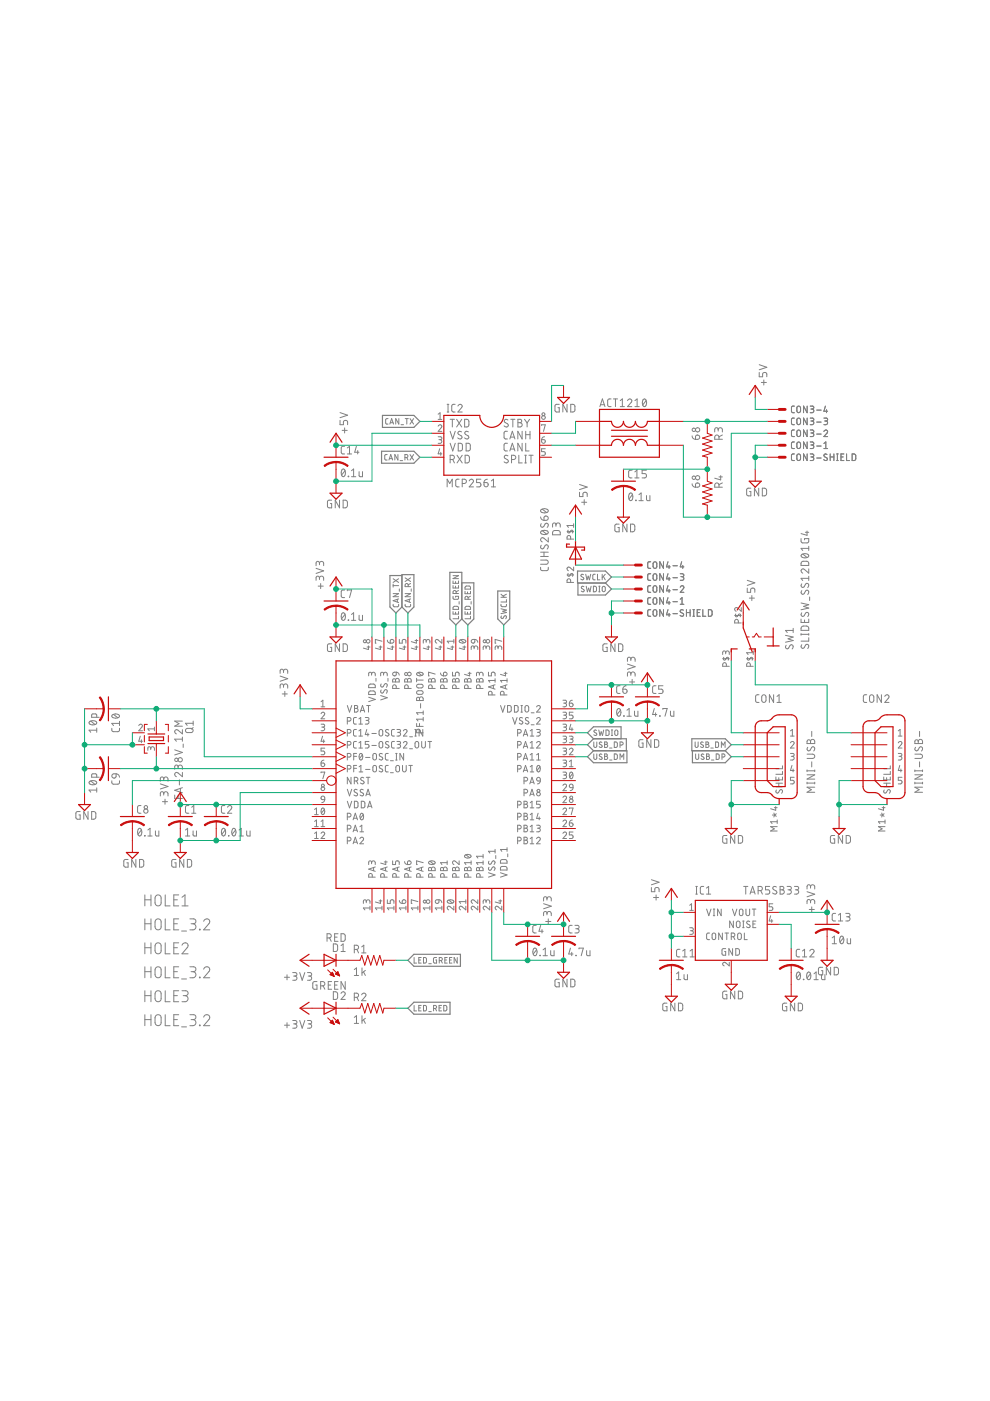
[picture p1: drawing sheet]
<svg xmlns="http://www.w3.org/2000/svg" width="210mm" height="297mm" viewBox="0 0 210 297" stroke-linecap="round" stroke-linejoin="round" font-family="sans-serif">
<g fill="none" stroke="#808080" stroke-width=".21">
<path d="M161 79v.9h.7v-.6a.45 .45 0 0 1 .4-.3 .45 .45 0 0 1 .5 .3v.6M161 77.3l1.6 .6-1.6 .5M72.1 89.1v.9h.7v-.5a.45 .45 0 0 1 .5-.4 .45 .45 0 0 1 .4 .4v.5M72.1 87.5l1.6 .5-1.6 .6M72.5 99.5l.3-.1a.97 .97 0 0 1 0 1.7 1.02 1.02 0 0 1-.3-1.6zM72.5 91.2h1.1M73.1 94.6h-.5l-.3 .4 .1 1 .2 .2h.5M73.1 90.7v1.1M73.2 99.8l-.8 .9M73.6 96.2h.9M73.6 95l.5-.4v1.6M74.5 99.8l.5-.4v1.7"/>
<path d="M75.6 94.6l-.4 1.3h.9M75.8 95.5v.7M76.1 100v.9l.3 .2h.5v-1.1M82.1 96.4h-.4l-.1 .2v.8l.5 .1M82.3 88.8h-.4l-.1 .2v.8l.5 .1M82.5 97.5l.3-1.1 .4 1.1M82.6 97.2h.5M82.7 89.9l.3-1.1 .4 1.1M82.8 89.6h.5M84.4 96.4v1.1l-.7-1.1v1.1M84.6 88.8v1.1l-.7-1.1v1.1M84.8 97.7h.6"/>
<path d="M85 90h.6M85.9 97l.5-.1 .1-.3-.2-.2h-.4v1.1M85.9 88.8h.7M86.2 97l.3 .5M86.3 88.8v1.1M86.9 88.8l.8 1.1M86.9 96.4l.8 1.1M87.7 88.8l-.8 1.1M87.7 96.4l-.8 1.1M92.9 90.4a.38 .38 0 0 1 .5-.3 .38 .38 0 0 1 .2 .6l-.7 .8h.8M92.9 92.6h.6l.2 .2-.2 .4h-.4M92.9 87.8l.4-.3v1.4"/>
<path d="M92.9 88.9h.8M93.2 95.1l-.3 1.1h.8M93.3 93.2a.39 .39 0 0 1 .4 .4 .39 .39 0 0 1-.4 .4h-.4M93.5 95.9v.6M94.8 87.4h.4M94.8 85.7h.4M95 85.7v1.7M95.4 97.4h.5a.46 .46 0 0 0 .5-.4 .46 .46 0 0 0-.5-.5h-.5v1.6M95.4 88.9h1M95.4 91.4l.6 1.7 .5-1.7M95.4 94l.6 1.6 .5-1.6M95.9 88.9v1.6"/>
<path d="M96 97.4l.4 .7M96.5 85.7h-.5l-.2 .4 .1 1.1 .6 .2M96.8 88.9l1.1 1.6M96.9 96.5l1.1 1.6M97.1 86.1a.44 .44 0 0 1 .6-.3 .44 .44 0 0 1 .2 .6l-.8 1h.9M97.2 94h.6l.2 .3v1l-.2 .3h-.6zM97.9 91.6l-.6-.1-.2 .3 .1 .2 .6 .4a.41 .41 0 0 1 0 .6 .41 .41 0 0 1-.6 0l-.2-.2M97.9 88.9l-1.1 1.6M98 96.5l-1.1 1.6M98.5 88.9h.6l.3 .3v.9l-.3 .4h-.6zM98.6 96.5l.6 .1 .3 .2v.9l-.3 .4h-.6zM98.8 94h.6l.3 .3v1l-.3 .3h-.6z"/>
<path d="M99.3 91.6l-.2-.1a.38 .38 0 0 0-.5 .1 .38 .38 0 0 0 .1 .5l.5 .3a.44 .44 0 0 1 0 .7 .44 .44 0 0 1-.7-.3M107.6 94h-.5l-.2 .3v1.1l.2 .2h.5M107.6 91.4l-.5 .1-.2 .3v1l.2 .2 .5 .1M107.7 96.6h-.2a.37 .37 0 0 0-.5 .1 .37 .37 0 0 0 .1 .5l.5 .3a.4 .4 0 0 1 0 .6 .4 .4 0 0 1-.6-.1l-.1-.1M107.7 89l-.2-.1a.37 .37 0 0 0-.5 .2 .37 .37 0 0 0 .1 .5l.5 .3a.4 .4 0 0 1 0 .6 .4 .4 0 0 1-.6-.1l-.1-.1M108.1 95.6l.5-1.6 .6 1.6M108.1 93.1l.5-1.7 .6 1.7M108.2 95.2h.8M108.2 92.7h.8M108.3 88.9h.9M108.5 97.4h.4a.46 .46 0 0 0 .5-.4 .46 .46 0 0 0-.5-.5h-.4v1.6M108.7 88.9v1.6"/>
<path d="M109.8 88.9h.5a.36 .36 0 0 1 .3 .4 .36 .36 0 0 1-.3 .3 .46 .46 0 0 1 .4 .5 .46 .46 0 0 1-.4 .4h-.5zM109.8 89.6h.5M110 96.5v1.6h.7M110.7 91.4v1.7l-.9-1.7v1.7M110.7 94v1.6l-.9-1.6v1.6M111.2 88.9l.6 .8M111.3 96.5h.3M111.3 98.1h.3M111.4 96.5v1.6M111.5 94v1.6h.7M111.5 91.4v1.7M111.5 92.2h.9"/>
<path d="M111.8 89.7v.8M112.1 96.5h.9M112.3 88.9l-.5 .8M112.4 91.4v1.7M112.6 96.5v1.6M114.8 93.2h.5a.39 .39 0 0 1 .3 .5 .39 .39 0 0 1-.4 .3 .39 .39 0 0 1-.4-.4zM114.8 90.2v-.1h.8l-.4 1.4M115.5 92.6l-.4 .1-.3 .5M115.6 95.1h-.8v.7h.5a.4 .4 0 0 1 .3 .3 .4 .4 0 0 1-.3 .4h-.5M118.6 85.7h-.7l-.2 .3v1l.2 .3 .7 .1v-1h-.3M120.2 85.7v1.7l-.9-1.7v1.7M121 85.7l.6 .1 .3 .2v1.1l-.3 .2-.6 .1z"/>
<path d="M127.2 86.2l.5-1.6 .6 1.6M127.3 85.8h.8M129.6 84.6h-.5l-.3 .3 .1 1.1 .2 .2h.5M130 84.6h.9M130.5 84.6v1.6M131.5 86.2h.9M131.5 84.9l.5-.3v1.6M133.1 84.9a.45 .45 0 0 1 .6-.3 .45 .45 0 0 1 .1 .7l-.7 .9h.9M134 99.7h-.5l-.2 .4v1l.2 .2h.5M134.6 86.2h.9M134.6 84.9l.5-.3v1.6M136.4 84.7l.2-.1a.95 .95 0 0 1 0 1.6 1.04 1.04 0 0 1-.2-1.5z"/>
<path d="M137 84.9l-.7 1M137.1 99.7h-1v.7h.6a.46 .46 0 0 1 .4 .5 .46 .46 0 0 1-.4 .4h-.6M146.7 92.4l.2 .5 .6 .3M147.6 92.4a.47 .47 0 0 1 .7 .1 .47 .47 0 0 1-.4 .7h-.4zM152.3 91.1a.44 .44 0 0 1 .4-.4 .44 .44 0 0 1 .5 .4v.5M152.3 91.4v-.4a.37 .37 0 0 0-.4-.3 .37 .37 0 0 0-.4 .3v.6M152.4 93.1v-.4a.46 .46 0 0 0-.4-.5 .46 .46 0 0 0-.5 .5v.4h1.7M153.2 92.2l-.8 .4M161.4 81.1h1.1M161.9 80.6v1M168.4 93.7h-.4l-.2 .3v.9l.2 .2h.4M168.4 91.2h-.4l-.2 .3v.9l.2 .1 .4 .1"/>
<path d="M168.4 88.6l-.4 .1-.2 .2v.9l.6 .2M168.4 86.1h-.4l-.2 .3v.9l.6 .2M168.4 96.2l-.4 .1-.2 .3v.9l.2 .1h.4M169.1 93.8l.2-.1 .3 .1 .1 .9a.39 .39 0 0 1-.4 .4 .39 .39 0 0 1-.3-.4zM169.1 91.3l.2-.1 .3 .1 .1 .9a.39 .39 0 0 1-.4 .4 .39 .39 0 0 1-.3-.4zM169.1 88.8h.5l.1 .8a.39 .39 0 0 1-.4 .4 .39 .39 0 0 1-.3-.4zM169.1 86.2h.5l.1 .9a.39 .39 0 0 1-.4 .4 .39 .39 0 0 1-.3-.4zM169.1 96.4l.2-.2 .3 .2 .1 .9a.39 .39 0 0 1-.4 .3 .39 .39 0 0 1-.3-.3zM171.1 86.1v1.4l-.7-1.4v1.4M171.1 88.6v1.4l-.7-1.4v1.4M171.1 91.2v1.4l-.7-1.4v1.4M171.1 93.7v1.4l-.7-1.4v1.4"/>
<path d="M171.1 96.2v1.4l-.7-1.4v1.4M171.8 93.7h.5l.3 .3-.2 .3h-.5M171.8 91.2h.5l.3 .2-.2 .4h-.5M171.8 88.6l.6 .1 .2 .2-.2 .3-.5 .1M171.8 86.1h.6l.2 .2-.2 .4h-.5M171.8 96.2h.5l.3 .3-.2 .3-.5 .1M172.2 94.3a.38 .38 0 0 1 .4 .4 .38 .38 0 0 1-.4 .4h-.4M172.2 91.8a.38 .38 0 0 1 .4 .4 .38 .38 0 0 1-.4 .4h-.4M172.2 89.3a.39 .39 0 0 1 .4 .4 .39 .39 0 0 1-.4 .3h-.4M172.2 86.7a.39 .39 0 0 1 .4 .4 .39 .39 0 0 1-.4 .4h-.4M172.2 96.9a.38 .38 0 0 1 .4 .4 .38 .38 0 0 1-.4 .3h-.4M173.2 94.6h.9"/>
<path d="M173.2 92h.9M173.2 89.5h.9M173.2 87h.9M173.2 97.1h.9M174.7 91.5a.39 .39 0 0 1 .5-.3 .39 .39 0 0 1 .2 .6l-.7 .8h.8M174.7 88.6l.6 .1 .2 .2-.2 .3-.4 .1M174.7 95.1h.8M174.7 94l.4-.3v1.4M175 86.1l-.3 1.1h.8M175.1 89.3a.39 .39 0 0 1 .4 .4 .39 .39 0 0 1-.4 .3h-.4M175.2 86.9v.6M175.3 96.4l-.3-.2-.3 .4 .1 .2 .5 .3a.35 .35 0 0 1 0 .5 .35 .35 0 0 1-.5 0l-.2-.1"/>
<path d="M176 96.9h.8M176 96.2v1.4M176.8 96.2v1.4M177.4 96.2h.3M177.4 97.6h.3M177.5 96.2v1.4M178.3 96.9h.5M178.9 96.2h-.6v1.4h.6M179.5 96.2v1.4h.6M180.7 96.2l.5 .1 .2 .2v.9l-.2 .2h-.5zM67.7 119.5a.44 .44 0 0 1 .5-.5 .44 .44 0 0 1 .4 .5v.4M67.7 119.7v-.3a.36 .36 0 0 0-.3-.4 .36 .36 0 0 0-.4 .4v.5"/>
<path d="M70.3 106l-.7 .1-.2 .2v1l.2 .3 .7 .1v-.9h-.3M72 106v1.7l-.9-1.7v1.7M72.7 106l.7 .1 .2 .2 .1 .9-.3 .4-.7 .1zM73.8 101l.1 .1zM74.5 101.1h.9M94.8 103.2v-1.6l.6 .9 .5-.9v1.6M97.3 101.6h-.5l-.2 .4v1l.2 .2h.5M98 102.5h.4a.46 .46 0 0 0 .5-.4 .46 .46 0 0 0-.5-.5h-.4v1.6M99.5 102a.44 .44 0 0 1 .6-.4 .44 .44 0 0 1 .1 .7l-.7 .9h.9M102 101.6h-1v.7h.6a.46 .46 0 0 1 .4 .5 .46 .46 0 0 1-.4 .4h-.6M102.6 102.3h.5a.45 .45 0 0 1 .4 .5 .45 .45 0 0 1-.5 .4 .45 .45 0 0 1-.4-.4zM103.3 101.6l-.4 .1-.3 .6"/>
<path d="M104.2 103.2h.9M104.2 102l.4-.4v1.6M114.6 118.7h1.2a.44 .44 0 0 1 .4 .5 .44 .44 0 0 1-.4 .4h-1.2M114.6 109.6l.3 .6 .4 .1M114.6 118h1.6M114.6 117.1h1.6M114.7 112.6a1.04 1.04 0 0 1 1.5 .3 .95 .95 0 0 1-1.6 0zM114.7 108.1a1.02 1.02 0 0 1 1.5 .2 .97 .97 0 0 1-1.6 0zM114.7 115.6l-.1 .5 .4 .3 .2-.1 .4-.6a.38 .38 0 0 1 .5-.1 .38 .38 0 0 1 .1 .5l-.2 .3M114.7 111v.2a.38 .38 0 0 0 .1 .5 .38 .38 0 0 0 .5-.1l.3-.5a.44 .44 0 0 1 .7 .1 .44 .44 0 0 1-.3 .6M115 112.5l.9 .7M115 107.9l.9 .8"/>
<path d="M115.3 117.1v.9M115.4 109.5a.47 .47 0 0 1 .8 .2 .47 .47 0 0 1-.4 .6h-.5zM116.2 114v.9l-.9-.8a.44 .44 0 0 0-.6 .2 .44 .44 0 0 0 .3 .6M117.3 112.6l1.2-.1 .2 .3 .1 .6h-1.6zM117.9 111.3a.46 .46 0 0 1 .4-.4 .46 .46 0 0 1 .5 .4v.5M117.9 111.6v-.4a.36 .36 0 0 0-.4-.3 .36 .36 0 0 0-.3 .3v.6M120.2 112.7h1.4M120.5 112.4a.31 .31 0 0 0-.2 .4 .31 .31 0 0 0 .5 .1l.4-.5 .3 .2-.1 .4M121 114.3v-.4a.38 .38 0 0 0-.4-.4 .38 .38 0 0 0-.4 .4v.4h1.4M121.6 111v.8M121.6 111.4h-1.4l.3 .4M122.9 104.4v.9h.7v-.6a.46 .46 0 0 1 .4-.3 .46 .46 0 0 1 .5 .3v.6"/>
<path d="M122.9 102.7l1.6 .6-1.6 .5M123.3 106.5h1.1M123.9 105.9v1.1M131.3 111.1h-.7l-.2 .2v1.1l.2 .3 .7 .1v-1h-.3M132.9 111.1v1.7l-.9-1.7v1.7M133.5 104.6l.2-.1a.97 .97 0 0 1 0 1.7 1 1 0 0 1-.2-1.6zM133.7 111.1h.6l.3 .3v.9l-.3 .4-.6 .1zM134.1 104.9l-.7 .9M134.6 101.3h.9M134.6 100.1l.4-.4v1.6M134.8 106l.1 .2zM135.5 106.2h.9"/>
<path d="M135.5 104.9l.4-.4v1.7M137.1 105.1v.9l.3 .2h.4v-1.1M138 119.1h-.5l-.2 .3 .1 .9 .1 .2h.5M138.6 119.2h.5l.2 .9a.39 .39 0 0 1-.4 .4 .39 .39 0 0 1-.4-.4zM140.7 119.1v1.4l-.8-1.4v1.4M141.6 119.1l-.3 1.1h.8M141.9 119.9v.6M142.7 120h.9M144.5 119.1l-.3 1.1h.8M144.8 119.9v.6M146.7 102.6l.3 .6 .5 .1M147.6 102.5a.46 .46 0 0 1 .7 .2 .46 .46 0 0 1-.4 .6h-.4z"/>
<path d="M152.4 103.3v-.5a.46 .46 0 0 0-.4-.4 .46 .46 0 0 0-.5 .4v.5h1.7M152.4 101.1h.8M152.8 100.8v.9l-1.3-.3M153.2 102.4l-.8 .3M159.2 103.5h-.7l-.2 .2v1.1l.2 .3h.7v-.9h-.3M160.9 103.5v1.6l-.9-1.6v1.6M161.6 103.5h.7l.2 .3v.9l-.2 .4h-.7zM169.8 114.2v.5l.3 .4h1l.3-.2 .1-.7h-.9v.3M170 117.6a1 1 0 0 1 1.5 .2 .97 .97 0 0 1-1.7 0zM170 119.1l1.2-.1 .2 .3 .1 .6h-1.7zM170.2 117.5l.9 .7M170.8 112.9h.7"/>
<path d="M171.1 112.6v.9l-1.3-.4M171.5 115.8v.9M171.5 116.3h-1.7l.4 .4M67 120.5l1.6 .5-1.6 .6M67.5 124.3h1M67.7 122.6a.44 .44 0 0 1 .5-.4 .44 .44 0 0 1 .4 .4v.4M67.7 122.9v-.4a.36 .36 0 0 0-.3-.3 .36 .36 0 0 0-.4 .3v.5M68 123.7v1.1M70.3 136.5h-.5l-.4 .2v1.1l.2 .3h.7v-.9h-.3M72 136.5v1.6l-.9-1.6v1.6M72.5 130l.3-.1a.95 .95 0 0 1 0 1.6 1 1 0 0 1-.3-1.5zM72.7 136.5h.7l.2 .3 .1 .9-.3 .4h-.7z"/>
<path d="M73.1 125.1h-.5l-.3 .4 .1 1 .2 .2h.5M73.2 130.3l-.8 .9M73.6 125.3v-.2h.9l-.4 1.6M73.8 131.4l.1 .1zM74.5 131.5h.9M74.5 130.3l.5-.4v1.6M76.1 130.5v.9l.3 .1h.5v-1M77.8 137.2h.6M78.1 136.9v.8l-1.1-.3M80.4 137.2h.6M80.7 136.9v.8l-1.1-.3M81 136l-1.4-.4v.8h.1"/>
<path d="M82.1 135.7l.2 .4 .4 .3M82.8 135.7a.4 .4 0 0 1 .7 .1 .4 .4 0 0 1-.4 .6h-.4zM82.9 137.2h.6M83.2 136.9v.8l-1.1-.3M83.4 128.1v.4l.2 .2 .8-.1 .1-.5M83.4 123.8v.7M83.4 125.9h1.1l-1.1 .6h1.1M83.4 124.2h1.1M83.4 122.7l1.1 .8M84.2 127.1v.6M84.5 127l-1.1 .4 1.1 .3M84.5 122.7l-1.1 .8"/>
<path d="M84.7 135.6v.8h.6v-.5a.4 .4 0 0 1 .4-.3 .4 .4 0 0 1 .4 .3v.5M84.7 124.9v.5M85.4 137.2h.7M85.7 136.9v.8l-1-.3M85.9 128.1v.4l.2 .2 .8-.1 .2-.5M85.9 125.9h1.2l-1.2 .6h1.2M85.9 122.5l1.2 .8M86.6 124.4l-.2-.6h-.4l-.1 .6h1.2M86.8 127.1v.6M87.1 127l-1.2 .4 1.2 .3M87.1 123.7l-.5 .3M87.1 122.5l-1.2 .8"/>
<path d="M87.2 124.9v.5M88 137.2h.6M88 135.8h.6M88.3 135.6v.8l-1.1-.4M88.3 136.9v.8l-1.1-.3M90.4 136a.39 .39 0 0 1 .4-.4 .39 .39 0 0 1 .3 .4v.4M90.4 136.2l-.1-.5-.3-.1-.2 .1-.1 .7M90.5 137.2h.6M90.8 136.9v.8l-1.1-.3M93.1 137.2h.6M93.4 136.9v.8l-1.1-.3M93.7 135.6v.8l-.8-.7a.38 .38 0 0 0-.6 .1 .38 .38 0 0 0 .3 .6"/>
<path d="M95.6 137.2h.6M95.9 136.9v.8l-1.1-.3M96.1 126.4l.1 .6h1v-.6h-.6v.2M96.1 124.1v.6h1.1v-.6M96.1 122h1.1l-1.1 .7h1.1M96.1 123.2v.5h1.1v-.5M96.1 129.7v.5h1.1v-.5M96.2 128.7l.8-.1 .2 .2v.4h-1.1zM96.2 135.6v.8M96.2 136h-1.4l.3 .4M96.6 123.3v.4M96.6 124.3v.4"/>
<path d="M96.6 129.8v.4M96.7 125.8l-.1-.5h-.4l-.1 .5h1.1M97.2 130.7v.5h-1.1M97.2 125.2l-.5 .3M97.3 127.6v.5M97.5 135.7a.8 .8 0 0 1 1.2 .4 .78 .78 0 0 1-1.3-.3zM97.7 135.7l.7 .6M98.1 137.2h.7M98.4 136.9v.8l-1-.3M98.6 125.4v.5h1.2v-.5M98.6 129.7v.5h1.2v-.5M98.7 128.7l.9-.1 .1 .2 .1 .4h-1.2z"/>
<path d="M98.7 124.4l.9-.1 .1 .2 .1 .4h-1.2zM99.1 125.5v.4M99.1 129.8v.4M99.3 127.1l-.2-.6h-.4l-.1 .6h1.2M99.8 130.7v.5h-1.2M99.8 126.4l-.5 .3M99.9 127.6v.5M100 135.7l.7-.1v.4a.39 .39 0 0 1-.6 .3 .39 .39 0 0 1-.1-.6zM100.5 137.3a.39 .39 0 0 1 .4-.4 .39 .39 0 0 1 .4 .4v.4M100.5 137.6v-.5l-.4-.2-.2 .2v.6M100.7 135.6l.3 .1 .3 .5M103.1 137.3a.39 .39 0 0 1 .4-.4 .39 .39 0 0 1 .3 .4v.4"/>
<path d="M103.1 137.6l-.1-.5-.3-.2-.2 .2-.1 .6M105.6 137.3a.39 .39 0 0 1 .4-.4 .39 .39 0 0 1 .4 .4v.4M105.6 137.6v-.5l-.4-.2-.2 .2v.6M106.2 128.1l.1 .4 .2 .1h.8l.1-.5M106.2 129.1l1.2 .2-.8 .3 .8 .3-1.2 .2M106.2 126.6h1.2M106.2 126l.7 .6M106.3 130.6l-.1 .4 .3 .1 .5-.5a.32 .32 0 0 1 .4 .2 .32 .32 0 0 1-.2 .4M106.4 136l-1.4-.4v.8h.1M107.4 127.1v.5h-1.2M107.4 126l-.7 .4M114.6 120.3v.5l.4 .2h1l.2-.2v-.5"/>
<path d="M120.2 121.9h1.4M120.5 121.6l-.1 .3 .1 .3 .3-.1 .4-.5 .3 .2-.1 .4M121 123.5v-.4a.38 .38 0 0 0-.4-.4 .38 .38 0 0 0-.4 .4v.4h1.4M121.6 120.2v.8l-.8-.7a.39 .39 0 0 0-.6 .2 .39 .39 0 0 0 .3 .5M123.7 121.9l-.4-.1-.1 .2 .5 .4a.32 .32 0 0 1-.1 .5 .32 .32 0 0 1-.5-.1M123.8 124.4l-.4-.1-.1 .3 .4 .4a.29 .29 0 0 1 .1 .4 .29 .29 0 0 1-.5 0l-.1-.1M124.2 121.8l.3 1.1 .2-.7 .3 .7 .2-1.1M124.3 124.3l.2 1.2 .3-.8 .3 .8 .2-1.2M125.8 124.3l.6 .2v.8l-.3 .2h-.3zM126.2 121.8h-.4l-.1 .2 .1 .9h.4M126.7 121.8v1.1h.5M127 124.3h.2"/>
<path d="M127 125.5h.2M127.1 124.3v1.2M127.7 121.8v1.1M127.8 124.4l.3-.1 .2 .3v.7l-.2 .2-.3-.1-.1-.3zM127.9 122.2l.4 .7M128.3 121.8l-.6 .7M128.7 136.5h-.5l-.4 .2v1.1l.2 .3h.7v-.9h-.2M130.4 136.5v1.6l-.9-1.6v1.6M131.1 136.5h.7l.2 .3 .1 .9-.3 .4h-.7zM133.8 139.8a.46 .46 0 0 1 .4-.5 .46 .46 0 0 1 .5 .5v.4M138 126.7h-.5l-.2 .3 .1 .9 .1 .2h.5M138 124.2h-.5l-.2 .3 .1 .9 .1 .2h.5"/>
<path d="M138 121.6l-.5 .1-.2 .3 .1 .9 .1 .1h.5M138 129.3h-.5l-.2 .3 .1 .9 .1 .1 .5 .1M138.6 126.8h.5l.2 .9a.39 .39 0 0 1-.4 .4 .39 .39 0 0 1-.4-.4zM138.6 124.3h.5l.2 .9a.39 .39 0 0 1-.4 .4 .39 .39 0 0 1-.4-.4zM138.6 121.8h.5l.2 .9a.39 .39 0 0 1-.4 .3 .39 .39 0 0 1-.4-.3zM138.6 129.4h.5l.2 .9a.39 .39 0 0 1-.4 .4 .39 .39 0 0 1-.4-.4zM140.7 121.6v1.4l-.8-1.4v1.4M140.7 124.2v1.4l-.8-1.4v1.4M140.7 126.7v1.4l-.8-1.4v1.4M140.7 129.3v1.4l-.8-1.4v1.4M141.6 126.7l-.3 1.1h.8M141.6 124.2l-.3 1.1h.8"/>
<path d="M141.6 121.6l-.3 1.1h.8M141.6 129.3l-.3 1h.8M141.9 122.4v.6M141.9 125v.6M141.9 127.5v.6M141.9 130v.7M142.7 127.6h.9M142.7 125h.9M142.7 122.5h.9M142.7 130.1h.9M144.2 124.5a.38 .38 0 0 1 .6-.3 .38 .38 0 0 1 .1 .6l-.7 .8h.8M144.2 121.6h.5l.3 .3-.2 .3-.4 .1"/>
<path d="M144.2 128.1h.8M144.2 127l.4-.3v1.4M144.6 122.3a.39 .39 0 0 1 .4 .4 .39 .39 0 0 1-.4 .3h-.4M144.9 129.4l-.5-.1-.2 .3 .6 .5a.38 .38 0 0 1 0 .6 .38 .38 0 0 1-.6-.2M145.5 129.3v1.4M145.5 129.9h.8M146.3 129.3v1.4M146.9 130.7h.3M146.9 129.3h.3M147.1 129.3v1.4M147.8 129.9h.5M148.5 129.3h-.7v1.4h.7"/>
<path d="M149 129.3v1.4h.6M150.2 129.3h.5l.2 .2 .1 .8-.3 .3-.5 .1zM153.2 139.7h1.4M153.5 139.4l-.1 .4 .2 .2 .5-.6h.2l.2 .2-.1 .4M153.9 138.4a.38 .38 0 0 1 .3-.4 .38 .38 0 0 1 .4 .4v.4M153.9 138.6l-.1-.4-.3-.2-.2 .2-.1 .6M155.8 130.5h1.4M156 130.2a.31 .31 0 0 0-.1 .4 .31 .31 0 0 0 .5 .1l.3-.5h.2l.1 .2-.1 .4M156.5 132.1v-.4a.39 .39 0 0 0-.3-.4 .39 .39 0 0 0-.4 .4v.4h1.4M157.2 128.8v.8l-.8-.7a.39 .39 0 0 0-.6 .1 .39 .39 0 0 0 .3 .6M158.3 139.7h1.4M158.4 124.7v.9h.8v-.5a.45 .45 0 0 1 .4-.4 .45 .45 0 0 1 .4 .4v.5"/>
<path d="M158.4 123l1.6 .6-1.6 .5M158.5 139.4v.4l.2 .2 .5-.6h.2l.2 .2-.1 .4M158.9 126.8h1.1M159.4 126.3v1M159.7 138.4h-1.4l.3 .4M159.7 138v.8M166.5 134.7l1.7 .4-1.1 .3 1.1 .4-1.7 .4M166.7 136.8a.41 .41 0 0 0-.1 .6 .41 .41 0 0 0 .6 .1l.3-.6a.38 .38 0 0 1 .5-.1 .38 .38 0 0 1 .1 .5l-.1 .3M168.2 133.7h-1.7l.4 .4M168.2 133.2v.9M169.8 131.3v.7h1.7v-.7M169.8 134.5h1.7"/>
<path d="M169.8 134.3v.4M169.8 127.8l1.7 .4-1.1 .4 1.1 .3-1.7 .4M170 136.7a.41 .41 0 0 0-.1 .6 .41 .41 0 0 0 .6 .1l.3-.6a.44 .44 0 0 1 .7 0 .44 .44 0 0 1-.2 .7M170 132.9l.3-.2 .9 .1 .2 .2 .1 .6h-1.7zM170 129.9a.41 .41 0 0 0-.1 .6 .41 .41 0 0 0 .6 .1l.3-.6a.44 .44 0 0 1 .7 .1 .44 .44 0 0 1-.2 .6M170 125.2a.42 .42 0 0 0-.1 .6 .42 .42 0 0 0 .6 .1l.3-.6a.38 .38 0 0 1 .5-.1 .38 .38 0 0 1 .1 .5l-.1 .3M170 123.8a.41 .41 0 0 0-.1 .6 .41 .41 0 0 0 .6 .1l.3-.6a.38 .38 0 0 1 .5-.2 .38 .38 0 0 1 .1 .5l-.1 .4M170.6 131.4v.6M171.5 120.6v.9l-.9-.7a.45 .45 0 0 0-.7 .1 .45 .45 0 0 0 .3 .6M171.5 135.2v.7h-1.7M171.5 122.2v.9M171.5 134.3v.4"/>
<path d="M171.5 122.6h-1.7l.4 .5M171.7 126.6v.7M19 153a1.02 1.02 0 0 1 1.5 .2 .97 .97 0 0 1-1.6 0zM19.2 152.9l1 .7M20.5 152.1v-.6l-.2-.1h-.8l-.1 .7h1.6M20.5 154.4v.9M20.5 154.8h-1.6l.3 .5M23.7 154.4v.5l.4 .2h1l.2-.2v-.5M23.8 151.6a1.02 1.02 0 0 1 1.5 .2 .97 .97 0 0 1-1.6 0zM24.1 151.5l.9 .7M25.3 152.9v.9M25.3 153.4h-1.6l.4 .4"/>
<path d="M29.4 153.8a.38 .38 0 0 1 .6-.2 .38 .38 0 0 1 .1 .6l-.7 .7h.8M29.7 156.1l-.3 1.1h.8M30 156.8v.7M32 158.7a.39 .39 0 0 1 .4-.4 .39 .39 0 0 1 .3 .4v.4M32 158.9l-.1-.4-.3-.2-.2 .2-.1 .6M32.7 154.2v.7M32.7 154.5h-1.4l.3 .4M37 159l1.7 .5-1.7 .6M38.7 154.7v.9l-.9-.8a.44 .44 0 0 0-.7 .2 .44 .44 0 0 0 .3 .6M38.7 156.3v.9M38.7 156.7h-1.7l.4 .5M38.7 152.9h-1.7l1 .5-1 .6h1.7"/>
<path d="M38.8 157.8v.7M39.5 154.6l1-.2a.44 .44 0 0 1 .5 .5 .44 .44 0 0 1-.5 .4l-1-.1-.2-.3zM41 154.2l-.4 .4M41 153.4h-1.7l.4 .4M41 152.9v.9M59.4 143.3l1.6 .6-1.6 .5M59.8 147.1h1.1M60.1 145.5a.44 .44 0 0 1 .5-.5 .44 .44 0 0 1 .4 .5v.4M60.1 145.7v-.3a.36 .36 0 0 0-.3-.4 .36 .36 0 0 0-.4 .4v.5M60.1 142.3a.44 .44 0 0 1 .5-.4 .44 .44 0 0 1 .4 .4v.5M60.1 142.6v-.4a.36 .36 0 0 0-.3-.3 .36 .36 0 0 0-.4 .3v.6M60.4 146.6v1.1"/>
<path d="M68.1 151.3a.38 .38 0 0 1 .5-.3 .38 .38 0 0 1 .1 .6l-.6 .8h.8M68.1 153.5l.6 .1 .1 .2-.1 .3-.5 .1M68.1 148.8l.4-.3v1.4M68.1 149.9h.8M68.4 156.1l-.3 1.1h.8M68.5 154.2a.39 .39 0 0 1 .4 .3 .39 .39 0 0 1-.4 .4h-.4M68.6 156.8v.7M68.9 158.6h-.8v.6h.4a.4 .4 0 0 1 .4 .4 .4 .4 0 0 1-.4 .4h-.4M73.6 152.9h.4a.38 .38 0 0 0 .4-.4 .38 .38 0 0 0-.4-.4h-.4v1.4M73.6 155.4h.4a.38 .38 0 0 0 .4-.4 .38 .38 0 0 0-.4-.3h-.4v1.4M73.6 158h.4a.38 .38 0 0 0 .4-.4 .38 .38 0 0 0-.4-.4h-.4v1.4M73.6 149.6l.5 1.4 .5-1.4"/>
<path d="M75.2 149.6l.6 .1v.4l-.3 .1a.39 .39 0 0 1 .4 .4 .39 .39 0 0 1-.4 .4h-.3zM75.2 150.2h.3M75.6 152.1h-.5l-.1 .3v.9l.1 .2h.5M75.6 154.7h-.5l-.1 .3v.9l.6 .2M75.6 157.2h-.5l-.1 .3v.9l.6 .2M75.6 159.7h-.6v1.4M76.1 153.5h.8M76.1 152.4l.4-.3v1.4M76.1 155l.4-.3v1.4M76.1 157.5l.4-.3v1.4M76.1 156.1h.8M76.1 158.6h.8"/>
<path d="M76.3 159.8h.1a.69 .69 0 0 1 .5 .6 .69 .69 0 0 1-.5 .7l-.2-.4zM76.4 151l.5-1.4 .4 1.4M76.5 150.6h.7M77.4 152.1h.7l.1 .3-.1 .3h-.5M77.7 149.6h.8M77.8 154.7l-.4 1h.8M77.9 152.7a.39 .39 0 0 1 .3 .4 .39 .39 0 0 1-.3 .4h-.5M78 155.4v.7M78.1 149.6v1.4M78.2 147.8l1.4 .5-1.4 .5M78.2 157.2h-.8v.6h.5a.4 .4 0 0 1 .3 .4 .4 .4 0 0 1-.3 .4h-.5M78.3 146.6l1-.1 .2 .2 .1 .6h-1.4z"/>
<path d="M78.3 145.1h1l.2 .2 .1 .5h-1.4zM78.8 142.9a.39 .39 0 0 1 .4-.4 .39 .39 0 0 1 .4 .4v.4M78.8 143.2v-.5l-.4-.2-.2 .2v.6M78.8 155.5h1M78.8 158.1h1M79.2 159.9h.5l.1 .8a.38 .38 0 0 1-.4 .4 .38 .38 0 0 1-.3-.4zM79.7 143.8v.6M80.5 154.8h.5l.2 .9a.39 .39 0 0 1-.4 .4 .39 .39 0 0 1-.4-.4zM80.5 157.3h.5l.2 .9a.39 .39 0 0 1-.4 .4 .39 .39 0 0 1-.4-.4zM80.7 147.5l1.4 .4-1.4 .5M80.8 146.3l-.1 .5 .3 .2 .5-.6a.38 .38 0 0 1 .6 0 .38 .38 0 0 1-.2 .6M80.8 145l-.1 .5 .3 .2 .2-.1 .3-.5a.38 .38 0 0 1 .6 0 .38 .38 0 0 1-.2 .6"/>
<path d="M81.1 159.9a.35 .35 0 0 0-.6-.1 .35 .35 0 0 0 .1 .5l.4 .2a.35 .35 0 0 1 0 .6 .35 .35 0 0 1-.5-.1l-.1-.1M81.3 142.9a.39 .39 0 0 1 .4-.4 .39 .39 0 0 1 .4 .4v.4M81.3 143.2v-.5l-.4-.2-.2 .2v.6M82.3 143.8v.6M82.3 159.7l-.4 .1-.2 .2v.9l.3 .2h.3M82.4 154.8l-.5-.1-.2 .3 .1 .2 .5 .3a.35 .35 0 0 1 .1 .5 .35 .35 0 0 1-.6 0l-.1-.1M82.4 157.3l-.5-.1-.2 .3 .1 .2 .5 .3a.35 .35 0 0 1 .1 .5 .35 .35 0 0 1-.6 0l-.1-.1M83.4 144l.2-.1 .3 .3a.39 .39 0 0 1 .4-.4 .39 .39 0 0 1 .3 .4v.4h-1.4zM83.4 142.6l.6-.1v.5a.39 .39 0 0 1-.5 .3 .39 .39 0 0 1-.1-.7zM83.6 154.7h-.4l-.2 .3v.9l.6 .2M83.6 157.2h-.4l-.2 .3v.9l.6 .2M83.9 144.2v.4"/>
<path d="M83.9 159.7h.3M84 146v-.4a.38 .38 0 0 0-.4-.4 .38 .38 0 0 0-.4 .4v.4h1.4M84 142.5l.4 .1 .2 .6M84.1 159.7v1.4M84.2 154.7h.6l.1 .2-.1 .3-.5 .1M84.2 157.2h.6l.1 .2-.1 .4h-.5M84.5 155.3a.39 .39 0 0 1 .4 .4 .39 .39 0 0 1-.4 .4h-.3M84.5 157.8a.39 .39 0 0 1 .4 .4 .39 .39 0 0 1-.4 .4h-.3M85.5 155a.38 .38 0 0 1 .6-.3 .38 .38 0 0 1 .1 .6l-.7 .8h.8M85.5 157.5a.38 .38 0 0 1 .6-.3 .38 .38 0 0 1 .1 .6l-.7 .8h.8M85.6 159.7v1.4l-.8-1.4v1.4M85.9 144l.3-.1 .2 .3a.39 .39 0 0 1 .4-.4 .39 .39 0 0 1 .4 .4v.4h-1.4z"/>
<path d="M86.4 144.2v.4M86.6 146v-.4a.38 .38 0 0 0-.4-.4 .38 .38 0 0 0-.4 .4v.4h1.4M86.8 156.2h.7M86.8 158.7h.7M87.9 154.7h.4M87.9 156.1h.4M88.1 157.3h.5l.2 .9a.39 .39 0 0 1-.4 .4 .39 .39 0 0 1-.4-.4zM88.1 154.7v1.4M88.3 143.8v.8M88.3 153.4v.6h1.4M88.3 144.2h1.4M88.4 142.7a.79 .79 0 0 1 1.3 .3 .77 .77 0 0 1-1.4-.2z"/>
<path d="M88.4 147.9l.3-.1 .2 .3a.39 .39 0 0 1 .4-.4 .39 .39 0 0 1 .4 .4v.4h-1.4zM88.4 146.6l.9-.1a.38 .38 0 0 1 .4 .3 .38 .38 0 0 1-.4 .4l-.9-.1zM88.4 145.2l.9-.1a.39 .39 0 0 1 .4 .4 .39 .39 0 0 1-.4 .4l-.9-.2zM88.6 142.6l.8 .6M88.9 148.1v.4M88.9 153.4v.6M89.1 155.4v-.4a.38 .38 0 0 0-.4-.4 .38 .38 0 0 0-.4 .4v.4h1.4M89.2 149.2v.9M89.4 157.2v1a.39 .39 0 0 0 .4 .4 .39 .39 0 0 0 .4-.4v-1M89.6 154.7v1.4l-.7-1.4v1.4M89.7 151.1h-1.4l.3 .4M89.7 150.7v.8"/>
<path d="M89.7 152.1v.8M89.7 152.5h-1.4l.3 .4M90.7 157.2h.8M91 144l.2-.1 .3 .3a.39 .39 0 0 1 .4-.4 .39 .39 0 0 1 .4 .4v.4h-1.4zM91.1 157.2v1.4M91.5 144.2v.4M91.6 146v-.4a.38 .38 0 0 0-.4-.4 .38 .38 0 0 0-.3 .4v.4h1.4M92.3 142.9l-1.4-.4v.8h.1M93.4 142.7l.1 .3 .5 .3M93.5 144l.3-.1 .2 .3a.39 .39 0 0 1 .4-.4 .39 .39 0 0 1 .4 .4v.4h-1.4zM94 144.2v.4M94.1 142.6a.4 .4 0 0 1 .6 .1 .4 .4 0 0 1-.3 .6h-.4z"/>
<path d="M94.2 146v-.4a.38 .38 0 0 0-.4-.4 .38 .38 0 0 0-.4 .4v.4h1.4M95.9 142.5v.8h.7v-.5a.4 .4 0 0 1 .4-.3 .4 .4 0 0 1 .3 .3v.5M96.1 144l.2-.1 .3 .3a.39 .39 0 0 1 .4-.4 .39 .39 0 0 1 .3 .4v.4h-1.4zM96.6 144.2v.4M96.7 146v-.4a.38 .38 0 0 0-.4-.4 .38 .38 0 0 0-.4 .4v.4h1.4M98.6 144l.3-.1 .2 .3a.39 .39 0 0 1 .4-.4 .39 .39 0 0 1 .4 .4v.4h-1.4zM99.1 144.2v.4M99.3 146v-.4a.38 .38 0 0 0-.4-.4 .38 .38 0 0 0-.4 .4v.4h1.4M99.3 142.7h.6M99.6 142.5v.8l-1.1-.3M101.1 144l.3-.1 .2 .3a.39 .39 0 0 1 .4-.4 .39 .39 0 0 1 .4 .4v.4h-1.4zM101.6 142.9a.39 .39 0 0 1 .4-.4 .39 .39 0 0 1 .4 .4v.4"/>
<path d="M101.6 143.2v-.5l-.3-.2-.3 .2v.6M101.6 144.2v.4M101.8 146v-.4a.38 .38 0 0 0-.4-.4 .38 .38 0 0 0-.4 .4v.4h1.4M103.6 142.5v.8h.6v-.5a.4 .4 0 0 1 .4-.3 .4 .4 0 0 1 .4 .3v.5M104.3 147.3v-.4a.38 .38 0 0 0-.4-.3 .38 .38 0 0 0-.3 .3v.4h1.4M104.6 145.3v.7M105 143.9v.8M105 144.3h-1.4l.3 .4M105 145.2l-1.4 .4 1.4 .5M106.1 149.6l.5 1.4 .5-1.4M106.9 147.3v-.4a.38 .38 0 0 0-.4-.3 .38 .38 0 0 0-.4 .3v.4h1.4M106.9 142.7h.6"/>
<path d="M107.1 145.3v.7M107.2 142.5v.8l-1.1-.3M107.5 143.9v.8M107.5 145.2l-1.4 .4 1.4 .5M107.5 144.3h-1.4l.3 .4M107.6 149.6h.6l.2 .2v.9l-.2 .2-.6 .1zM108.7 152.1l.5 1.4 .4-1.4M109.1 149.6h.5l.2 .2v.9l-.2 .2-.5 .1zM109.7 158h.4a.38 .38 0 0 0 .4-.4 .38 .38 0 0 0-.4-.4h-.4v1.4M109.7 155.4h.4a.38 .38 0 0 0 .4-.4 .38 .38 0 0 0-.4-.3h-.4v1.4M110.4 151h.4M110.4 149.6h.4"/>
<path d="M110.6 149.6v1.4M110.8 152.2l-.5-.1-.2 .3 .1 .2 .5 .3a.35 .35 0 0 1 0 .6 .35 .35 0 0 1-.5-.1l-.1-.1M111 158.6l.4-1.4 .5 1.4M111 156.1l.4-1.4 .5 1.4M111.1 158.2h.7M111.1 155.7h.7M111.4 149.7h.6l.1 .9a.39 .39 0 0 1-.4 .4 .39 .39 0 0 1-.4-.4zM112.1 152.2a.35 .35 0 0 0-.6 0 .35 .35 0 0 0 0 .5l.5 .2a.38 .38 0 0 1-.1 .6 .38 .38 0 0 1-.5-.2M112.4 156.1h.8M112.4 158.6h.8M112.4 155l.4-.3v1.4M112.4 157.5l.4-.3v1.4"/>
<path d="M112.6 153.7h.6M112.6 151.1h.6M113.8 157.5a.39 .39 0 0 1 .5-.3 .39 .39 0 0 1 .1 .6l-.6 .8h.8M113.8 154.7h.6l.2 .2-.2 .3-.5 .1M113.8 152.4a.39 .39 0 0 1 .5-.3 .39 .39 0 0 1 .1 .6l-.6 .8h.8M113.8 149.9a.39 .39 0 0 1 .5-.3 .39 .39 0 0 1 .1 .6l-.6 .8h.8M114.2 155.3a.39 .39 0 0 1 .4 .4 .39 .39 0 0 1-.4 .4h-.4M119.4 158.6h.6l.1 .3-.1 .3h-.5M119.4 156.1h.6l.1 .2-.1 .4h-.5M119.4 153.5l.6 .1 .1 .2-.1 .3-.5 .1M119.4 151h.6l.1 .2-.1 .4h-.5M119.4 148.5h.6l.1 .2-.1 .4h-.5"/>
<path d="M119.7 159.2a.39 .39 0 0 1 .4 .4 .39 .39 0 0 1-.4 .4h-.3M119.7 156.7a.39 .39 0 0 1 .4 .4 .39 .39 0 0 1-.4 .4h-.3M119.7 154.2a.39 .39 0 0 1 .4 .3 .39 .39 0 0 1-.4 .4h-.3M119.7 151.6a.39 .39 0 0 1 .4 .4 .39 .39 0 0 1-.4 .4h-.3M119.7 149.1a.39 .39 0 0 1 .4 .4 .39 .39 0 0 1-.4 .4h-.3M120.7 158.9a.39 .39 0 0 1 .6-.3 .39 .39 0 0 1 .1 .6l-.7 .8h.8M120.7 156.1h.6l.2 .2-.2 .4h-.4M120.7 149.1h.5a.4 .4 0 0 1 .3 .4 .4 .4 0 0 1-.4 .4 .4 .4 0 0 1-.4-.4zM121 153.5l-.3 1.1h.8M121.1 156.7a.39 .39 0 0 1 .4 .4 .39 .39 0 0 1-.4 .4h-.4M121.3 154.3v.6M121.3 148.5l-.3 .1-.3 .5"/>
<path d="M121.5 151h-.8v.6h.5a.4 .4 0 0 1 .3 .4 .4 .4 0 0 1-.3 .4h-.5M125.9 157.3v1l.3 .2 .3-.2v-1M125.9 159.9v.9l.3 .2 .3-.2v-.9M126.5 154.9a.29 .29 0 0 0-.5-.1 .29 .29 0 0 0 0 .5l.5 .3a.33 .33 0 0 1-.2 .4 .33 .33 0 0 1-.4-.2M127 154.8l.2 1.1 .3-.7 .2 .7 .3-1.1M127.6 157.4a.29 .29 0 0 0-.4 0 .29 .29 0 0 0 0 .4l.5 .3a.32 .32 0 0 1-.2 .4 .32 .32 0 0 1-.5-.2M127.6 160a.29 .29 0 0 0-.4-.1 .29 .29 0 0 0 0 .4l.5 .3a.32 .32 0 0 1-.2 .4 .32 .32 0 0 1-.5-.2M128.2 157.8l.5 .1 .1 .2-.1 .4h-.5v-1.2l.5 .1 .1 .2-.3 .2M128.2 159.9h.4l.2 .1-.3 .4 .3 .2-.1 .4h-.5zM128.5 154.8h.4l.2 .2v.7l-.2 .2h-.4zM129.2 158.6h.6M129.6 154.8h.3"/>
<path d="M129.6 155.9h.3M129.8 154.8v1.1M130.2 157.3h.5l.2 .2v.7l-.2 .3h-.5zM130.2 159.9h.5l.2 .1v.7l-.2 .3h-.5zM130.5 154.8h.2l.3 .3v.7l-.3 .1h-.2l-.2-.3zM131 150.3l.2-.1a.95 .95 0 0 1 0 1.6 1 1 0 0 1-.2-1.5zM131.5 145.4h-.5l-.3 .4 .1 1 .2 .2h.5M131.5 158l.6-.2v-.4l-.6-.1v1.2M131.6 150.6l-.8 .9M132.1 146.1h.5a.45 .45 0 0 1 .4 .5 .45 .45 0 0 1-.5 .4 .45 .45 0 0 1-.4-.4zM132.2 151.8h.1zM132.8 145.4l-.6 .3-.1 .4"/>
<path d="M132.9 151.8h.9M132.9 150.6l.5-.4v1.6M133 140.8l1.7 .6-1.7 .5M133.5 144.6h1.1M133.8 142.9a.46 .46 0 0 1 .4-.4 .46 .46 0 0 1 .5 .4v.5M133.8 143.2v-.4a.36 .36 0 0 0-.4-.3 .36 .36 0 0 0-.4 .3v.6M133.8 140.1v-.4a.36 .36 0 0 0-.4-.4 .36 .36 0 0 0-.4 .4v.5M134 144v1.1M134.5 150.8l.1 .9 .2 .1h.5v-1M136.3 156.8h-.6l-.2 .3-.1 1 .3 .3 .6 .1v-1h-.2M138 156.8v1.7l-.9-1.7v1.7M138.7 150.2l-.3 1.3h.9"/>
<path d="M138.8 156.8l.6 .1 .2 .2 .1 .9-.3 .4-.6 .1zM139 151.1v.7M139.1 145.4h-.5l-.2 .4v1l.2 .2h.5M139.9 151.8h.1zM140.5 150.4v-.2h1l-.5 1.6M140.6 145.4h-.9v.7h.5a.47 .47 0 0 1 .4 .5 .47 .47 0 0 1-.4 .4h-.5M142.2 150.8v.9l.2 .1h.5v-1M147.4 157.3v1l.2 .2 .4-.2v-1M147.5 159.9v.8l.2 .3 .4-.2v-.9M149.1 157.4l-.4-.1-.2 .3 .6 .5a.32 .32 0 0 1-.2 .4 .32 .32 0 0 1-.4-.2M149.2 160l-.4-.1-.1 .2 .5 .4a.32 .32 0 0 1-.1 .5 .32 .32 0 0 1-.5-.2M149.7 157.8l.4 .1 .2 .2-.2 .4h-.4v-1.2l.5 .1 .1 .2-.3 .2"/>
<path d="M149.8 159.9h.4l.2 .1-.3 .4 .3 .2-.1 .4h-.5zM150.7 158.6h.5M151.7 157.3h.5l.1 .2v.8l-.1 .2h-.5zM151.8 159.9h.5l.2 .1v.8l-.2 .2h-.5zM153 158.5v-1.2l.3 .7 .4-.7v1.2M154 141.3v-.4a.39 .39 0 0 0-.4-.4 .39 .39 0 0 0-.4 .4v.4h1.4M159.1 141.3v-.4a.39 .39 0 0 0-.4-.4 .39 .39 0 0 0-.4 .4v.4h1.4M160.9 147.3h-.5l-.2 .4v1l.2 .2h.5M161.6 147.4l.4-.1 .3 .1 .1 1.1a.46 .46 0 0 1-.4 .4 .46 .46 0 0 1-.5-.4zM164 147.3v1.6l-.9-1.6v1.6M164.7 148.9h.9M164.7 147.7l.5-.4v1.6"/>
<path d="M167.6 157.5a.38 .38 0 0 1 .5-.3 .38 .38 0 0 1 .2 .6l-.7 .8h.8M167.6 159.7l.6 .1 .2 .2-.2 .3-.4 .1M167.6 156.1h.8M167.6 155l.4-.3v1.4M171.1 159.9h1.2a.46 .46 0 0 1 .4 .4 .46 .46 0 0 1-.4 .5h-1.2M171.2 157l.4-.1 .3 .3a.44 .44 0 0 1 .4-.4 .44 .44 0 0 1 .4 .4v.4h-1.6zM171.3 158.4a.41 .41 0 0 0-.2 .6 .41 .41 0 0 0 .6 .1l.4-.6a.38 .38 0 0 1 .5-.1 .38 .38 0 0 1 .1 .5l-.2 .3M171.9 157.2v.4M172.1 155.1v1M183.8 147.3l-.6 .1-.2 .3 .1 1 .2 .2h.5M184.5 147.4l.3-.1 .4 .3 .1 .9a.46 .46 0 0 1-.5 .4 .46 .46 0 0 1-.4-.4zM186.9 147.3v1.6l-.9-1.6v1.6"/>
<path d="M187.6 147.7a.44 .44 0 0 1 .6-.4 .44 .44 0 0 1 .2 .7l-.8 .9h.9M190.5 157.5a.38 .38 0 0 1 .5-.3 .38 .38 0 0 1 .1 .6l-.6 .8h.7M190.5 159.7l.6 .1 .1 .2-.1 .3-.5 .1M190.5 156.1h.7M190.5 155l.3-.3v1.4M194 159.9h1.2a.46 .46 0 0 1 .4 .4 .46 .46 0 0 1-.4 .5h-1.2M194.1 157l.4-.1 .2 .3a.46 .46 0 0 1 .4-.4 .46 .46 0 0 1 .5 .4v.4h-1.6zM194.1 158.4l-.1 .6 .3 .2 .3-.1 .3-.6a.38 .38 0 0 1 .5-.1 .38 .38 0 0 1 .2 .5l-.2 .3M194.7 157.2v.4M195 155.1v1M17 172.1h-.7l-.2 .2 .1 1.3 .8 .1v-.9h-.3M18.7 172.1v1.6l-.9-1.6v1.6"/>
<path d="M19 165.7a1.02 1.02 0 0 1 1.5 .2 .97 .97 0 0 1-1.6 0zM19.2 165.6l1 .7M19.4 172.1h.6l.3 .2v1.1l-.3 .3h-.6zM20.5 164.8v-.6l-.2-.1h-.8l-.1 .7h1.6M20.5 167.5h-1.6l.3 .5M20.5 167v1M23.7 165.5v.6l.4 .2 1-.1 .2-.1v-.6M23.8 164.2l.8-.1v.5a.46 .46 0 0 1-.7 .3 .46 .46 0 0 1-.1-.7zM24.6 164.1l.4 .1 .3 .6M29.4 175.7l.1-.1a.8 .8 0 0 1 .6 .6 .8 .8 0 0 1-.2 .8l-.3 .2a1.04 1.04 0 0 1-.2-1.5zM29.9 170.8h-.5l-.2 .4v1l.2 .2h.5M30 176l-.7 .9"/>
<path d="M30.7 177.1l.1 .1zM31.3 177.2h1M31.3 176l.5-.4v1.6M33 176.2v.9l.2 .1h.5v-1M34 166.2l1.6 .6-1.6 .5M34.4 170h1.1M34.7 168.3a.46 .46 0 0 1 .5-.4 .46 .46 0 0 1 .4 .4v.5M34.7 168.6v-.4a.36 .36 0 0 0-.3-.3 .36 .36 0 0 0-.4 .3v.6M34.7 165.2a.46 .46 0 0 1 .5-.5 .46 .46 0 0 1 .4 .5v.4M34.7 165.5v-.4a.36 .36 0 0 0-.3-.4 .36 .36 0 0 0-.4 .4v.5M35 169.4v1.1M37 168.6v.7h1.7"/>
<path d="M37.8 162.6a.46 .46 0 0 1 .4-.4 .46 .46 0 0 1 .5 .4v.5M37.8 162.9v-.3a.36 .36 0 0 0-.4-.4 .36 .36 0 0 0-.4 .4v.5M37.8 168.6v.7M38 165.3v1.1M38.2 167.2v.8M38.7 163.8v.9l-.9-.8a.45 .45 0 0 0-.7 .1 .45 .45 0 0 0 .3 .7M38.7 167l-1.7 .6 1.7 .5M39.3 176l.5-.4v1.6M39.3 177.2h.9M40 170.8h-.5l-.2 .4v1l.2 .2h.5M40.6 172.4h.9M40.6 171.2l.5-.4v1.6"/>
<path d="M40.9 176.2v.9l.3 .1h.5v-1M47.1 175.7l.3-.1a.97 .97 0 0 1 0 1.6 1.02 1.02 0 0 1-.3-1.5zM47.7 170.8h-.5l-.3 .4 .1 1 .2 .2h.5M47.8 176l-.8 .9M48.2 171.2a.45 .45 0 0 1 .7-.4 .45 .45 0 0 1 .1 .7l-.8 .9h.9M48.5 177.1v.1zM49.3 175.7l.1-.1a.8 .8 0 0 1 .7 .6 .8 .8 0 0 1-.2 .8l-.3 .2a1.04 1.04 0 0 1-.3-1.5zM50 176l-.8 .9M50.7 177.2h.9M50.7 176l.4-.4v1.6M52.3 176.2v.9l.3 .1h.4v-1M66.7 171.6l.4-.3v1.4"/>
<path d="M66.7 174.2l.4-.3v1.4M66.7 176.7l.4-.3v1.4M66.7 172.7h.8M66.7 175.3h.8M66.7 177.8h.8M68.1 161.8h.4a.39 .39 0 0 1 .3 .4 .39 .39 0 0 1-.4 .3 .39 .39 0 0 1-.3-.3zM68.1 176.7a.38 .38 0 0 1 .5-.3 .38 .38 0 0 1 .1 .6l-.6 .8h.8M68.1 174.2l.4-.3v1.4M68.1 163.9v-.2h.8l-.4 1.4M68.1 175.3h.8M68.2 168.9h.5l.2 .6h-.7zM68.2 171.4l.1-.1a.69 .69 0 0 1 .6 .7 .69 .69 0 0 1-.6 .7l-.2-.7z"/>
<path d="M68.7 161.2l-.4 .1-.2 .5M68.8 171.6l-.6 .8M68.9 169.5l-.2 .4-.5 .3M73.6 160.5h.4a.38 .38 0 0 0 .4-.4 .38 .38 0 0 0-.4-.4h-.4v1.4M73.6 163h.4a.38 .38 0 0 0 .4-.3 .38 .38 0 0 0-.4-.4h-.4v1.4M73.6 173.2h.4a.39 .39 0 0 0 .4-.4 .39 .39 0 0 0-.4-.4h-.4v1.4M73.6 175.7h.4a.39 .39 0 0 0 .4-.3 .39 .39 0 0 0-.4-.4h-.4v1.4M73.6 178.3h.4a.39 .39 0 0 0 .4-.4 .39 .39 0 0 0-.4-.4h-.4v1.4M73.6 167.3l.5 1.4 .5-1.4M73.6 169.9l.5 1.4 .5-1.4M74.4 164.8v1.4l-.8-1.4v1.4M74.9 173.8l.4-1.4 .5 1.4"/>
<path d="M74.9 176.4l.4-1.4 .5 1.4M74.9 178.9l.4-1.4 .5 1.4M75 160.4h.6M75 162.9h.6M75 173.5h.7M75 176h.7M75 178.6h.7M75.1 165.6h.4a.39 .39 0 0 0 .4-.4 .39 .39 0 0 0-.4-.4h-.4v1.4M75.1 169.9h.6l.2 .2v.9l-.2 .3h-.6zM75.6 165.6l.3 .6M75.6 162.3h-.6v1.4M75.7 167.5l-.3-.2-.3 .4 .6 .5a.35 .35 0 0 1 0 .5 .35 .35 0 0 1-.5 0l-.2-.1"/>
<path d="M76.1 162.6l.4-.3v1.4M76.1 163.7h.8M76.3 177.8a.39 .39 0 0 1 .6-.3 .39 .39 0 0 1 .1 .6l-.7 .8h.8M76.3 175.3l.4-.3v1.4M76.3 176.4h.8M76.5 172.5l.2-.1a.83 .83 0 0 1 0 1.4 .85 .85 0 0 1-.2-1.3zM76.6 169.9h.5l.2 .2v.9l-.2 .3h-.5zM76.8 160l-.6 .8M77 172.7l-.6 .8M77 167.5l-.3-.2-.3 .4v.2l.5 .3a.35 .35 0 0 1 .1 .5 .35 .35 0 0 1-.5 0l-.2-.1M77.1 164.9l-.3-.1-.3 .3v.2l.5 .3a.35 .35 0 0 1 .1 .6 .35 .35 0 0 1-.5-.1l-.2-.1M77.5 160.6h.9"/>
<path d="M77.5 163.1h.9M77.6 168.7l.4-1.4 .5 1.4M77.7 164.8h.7M77.7 168.4h.7M77.9 171.3l.5-1.4 .5 1.4M78 164.8v1.4M78 170.9h.7M79.2 162.4h.5l.1 .9a.38 .38 0 0 1-.4 .4 .38 .38 0 0 1-.3-.4zM81.1 162.4a.35 .35 0 0 0-.6-.1 .35 .35 0 0 0 .1 .6l.4 .2a.35 .35 0 0 1 0 .5 .35 .35 0 0 1-.5 0l-.1-.1M82.3 162.3h-.4l-.2 .3v.9l.2 .1 .4 .1M82.8 161.3h.6M82.8 163.8h.6"/>
<path d="M83.9 161.1h.3M84.1 162.4h.5l.1 .9a.39 .39 0 0 1-.4 .4 .39 .39 0 0 1-.4-.4zM85.3 162.3v1a.39 .39 0 0 0 .4 .4 .39 .39 0 0 0 .4-.4v-1M86.7 162.3h.7M87.1 162.3v1.4M107.5 179.7v.8M109.7 178.3h.4a.39 .39 0 0 0 .4-.4 .39 .39 0 0 0-.4-.4h-.4v1.4M109.7 175.7h.4a.39 .39 0 0 0 .4-.3 .39 .39 0 0 0-.4-.4h-.4v1.4M109.7 173.2h.4a.39 .39 0 0 0 .4-.4 .39 .39 0 0 0-.4-.4h-.4v1.4M109.7 170.7h.4a.39 .39 0 0 0 .4-.4 .39 .39 0 0 0-.4-.4h-.4v1.4M109.7 163h.4a.38 .38 0 0 0 .4-.3 .38 .38 0 0 0-.4-.4h-.4v1.4M109.7 160.5h.4a.38 .38 0 0 0 .4-.4 .38 .38 0 0 0-.4-.4h-.4v1.4"/>
<path d="M111 163.7l.4-1.4 .5 1.4M111 161.1l.4-1.4 .5 1.4M111.1 163.3h.7M111.1 160.8h.7M111.1 177.5l.6 .1 .1 .3-.3 .2a.38 .38 0 0 1 .4 .4 .38 .38 0 0 1-.4 .4h-.4zM111.1 175l.6 .1 .1 .2-.3 .3a.38 .38 0 0 1 .4 .4 .38 .38 0 0 1-.4 .4h-.4zM111.1 172.4l.6 .2 .1 .2-.3 .3a.38 .38 0 0 1 .4 .3 .38 .38 0 0 1-.4 .4h-.4zM111.1 169.9l.6 .1 .1 .3-.3 .2a.38 .38 0 0 1 .4 .4 .38 .38 0 0 1-.4 .4h-.4zM111.1 168.1h.4a.39 .39 0 0 0 .4-.4 .39 .39 0 0 0-.4-.4h-.4v1.4M111.1 165.6h.4a.39 .39 0 0 0 .4-.4 .39 .39 0 0 0-.4-.4h-.4v1.4M111.1 178.1h.4M111.1 175.6h.4"/>
<path d="M111.1 173.1h.4M111.1 170.5h.4M112.3 168.7l.5-1.4 .5 1.4M112.3 166.2l.5-1.4 .5 1.4M112.4 161.1h.8M112.4 163.7h.8M112.4 171.3h.8M112.4 176.4h.8M112.4 178.9h.8M112.4 177.8l.4-.3v1.4M112.4 160l.4-.3v1.4M112.4 162.6l.4-.3v1.4"/>
<path d="M112.4 170.2l.4-.3v1.4M112.4 172.7l.4-.3v1.4M112.4 175.3l.4-.3v1.4M112.4 173.8h.8M112.5 168.4h.7M112.5 165.9h.7M113.8 177.8a.39 .39 0 0 1 .5-.3 .39 .39 0 0 1 .1 .6l-.6 .8h.8M113.8 175h.6l.2 .2-.2 .4h-.5M113.8 161.1h.8M113.8 160l.4-.3v1.4M113.9 164.9l.3-.1 .2 .1 .2 .7-.7-.1-.1-.3zM114 162.4l.2-.1a.81 .81 0 0 1 0 1.4 .85 .85 0 0 1-.2-1.3z"/>
<path d="M114.1 172.4l-.3 1.1h.8M114.2 175.6a.38 .38 0 0 1 .4 .4 .38 .38 0 0 1-.4 .4h-.4M114.3 173.2v.6M114.5 162.6l-.6 .8M114.6 169.9h-.8v.6h.4a.39 .39 0 0 1 .4 .4 .39 .39 0 0 1-.4 .4h-.4M114.6 165.6l-.3 .5-.4 .1M119.4 176.7a.38 .38 0 0 1 .5-.3 .38 .38 0 0 1 .1 .6l-.6 .8h.7M119.4 174.2a.38 .38 0 0 1 .5-.3 .38 .38 0 0 1 .1 .6l-.6 .8h.7M119.4 171.6a.38 .38 0 0 1 .5-.3 .38 .38 0 0 1 .1 .6l-.6 .8h.7M119.4 169.1a.38 .38 0 0 1 .5-.3 .38 .38 0 0 1 .1 .6l-.6 .8h.7M119.4 166.5a.38 .38 0 0 1 .5-.2 .38 .38 0 0 1 .1 .6l-.6 .7h.7M119.4 163.7h.6l.1 .2-.1 .4h-.5"/>
<path d="M119.4 161.2h.6l.1 .2-.1 .4h-.5M119.7 164.3a.39 .39 0 0 1 .4 .4 .39 .39 0 0 1-.4 .4h-.3M119.7 161.8a.39 .39 0 0 1 .4 .4 .39 .39 0 0 1-.4 .4h-.3M120.7 174.5h.5a.39 .39 0 0 1 .3 .4 .39 .39 0 0 1-.4 .4 .39 .39 0 0 1-.4-.4zM120.7 171.5v-.2h.8l-.4 1.4M120.7 162.6h.8M120.7 161.5l.4-.3v1.4M120.8 166.3h.6l.1 .7-.7-.1-.1-.3zM120.9 163.8l.2-.1a.76 .76 0 0 1 .4 .7 .76 .76 0 0 1-.5 .7l-.3-.7zM121.3 173.9l-.3 .1-.3 .5M121.4 164l-.6 .8M121.5 176.4h-.8v.6h.5a.39 .39 0 0 1 .3 .4 .39 .39 0 0 1-.3 .4h-.5"/>
<path d="M121.5 167l-.1 .4-.5 .2M128.2 160.4h.3M129.2 161.1h.6M131.5 161v-1.1l.3 .6 .4-.6v1.1M149.8 160.4h.3M150.8 161.1h.6M153.1 160.5l.5-.1 .1-.3-.2-.2h-.4v1.1M154.1 177.1l-.7 .1-.2 .2v1l.2 .3 .7 .1v-.9h-.3M155.8 177.1v1.7l-.9-1.7v1.7M156.5 177.1l.7 .1 .2 .2 .1 .9-.3 .4-.7 .1zM163.8 172.8h.4M164.1 172.4l.1 .4"/>
<path d="M164.2 171.2h.6M164.2 172.8l.4 .3M164.2 172.8l-.1 .4M164.5 171v.8l-1.1-.3M164.5 164.7v.7h1.4v-.7M164.5 166.8h1.4M164.5 166.1h1.4M164.6 172.5l-.4 .3M164.6 167.5l-.1 .5 .3 .1 .5-.5a.38 .38 0 0 1 .6 0 .38 .38 0 0 1-.2 .6M164.8 175.3h-1.4l.8 .4-.8 .5h1.4M164.8 174.2h-1.4l.3 .4M164.8 173.8v.8"/>
<path d="M165.1 164.9v.5M165.1 166.1v.7M165.9 162.4v.6h-1.4M165.9 163.6v.6h-1.4M167.9 162.3l-.3 1.1h.8M168 160.4a.39 .39 0 0 1 .4 .4 .39 .39 0 0 1-.4 .3h-.4M168.1 163v.7M168.4 164.8h-.8v.6h.5a.39 .39 0 0 1 .3 .4 .39 .39 0 0 1-.3 .4h-.5M171.1 166h1.6M171.1 163.2v.4M171.1 165.8v.4M171.1 164.3h1.6l-1.6 .9h1.6"/>
<path d="M171.1 163.4h1.6M172.1 161.5v1.1M172.7 166.9h-1.6l.9 .5-.9 .6h1.6M172.7 163.2v.4M172.7 165.8v.4M177 177.1l-.7 .1-.2 .2 .1 1.3 .8 .1v-.9h-.3M178.6 177.1v1.7l-.9-1.7v1.7M179.4 177.1l.6 .1 .3 .2v.9l-.3 .4-.6 .1zM186.6 172.8h.5M186.9 172.4l.2 .4M187 171.2h.6M187.1 172.8l.4 .3"/>
<path d="M187.1 172.8l-.2 .4M187.3 171v.8l-1.1-.3M187.4 166.8h1.4M187.4 166.1h1.4M187.4 164.7v.7h1.4v-.7M187.5 172.5l-.4 .3M187.5 167.5l-.1 .5 .3 .1h.2l.3-.5a.35 .35 0 0 1 .5-.1 .35 .35 0 0 1 0 .6l-.1 .1M187.6 175.3h-1.4l.8 .4-.8 .5h1.4M187.6 174.2h-1.4l.4 .4M187.6 173.8v.8M188 164.9v.5M188 166.1v.7"/>
<path d="M188.8 163.6v.6h-1.4M188.8 162.4v.6h-1.4M190.8 162.3l-.3 1.1h.7M190.8 160.4a.39 .39 0 0 1 .4 .4 .39 .39 0 0 1-.4 .3h-.3M191 163v.7M191.2 164.8h-.7v.6h.4a.39 .39 0 0 1 .4 .4 .39 .39 0 0 1-.4 .4h-.4M194 166h1.6M194 164.3h1.6l-1.6 .9h1.6M194 163.4h1.6M194 163.2v.4M194 165.8v.4M195 161.5v1.1"/>
<path d="M195.6 166.9h-1.6l.9 .5-.9 .6h1.6M195.6 163.2v.4M195.6 165.8v.4M27.2 182.2h-.7l-.2 .2 .1 1.3 .8 .2v-1h-.3M28.8 182.2v1.7l-.9-1.7v1.7M29.6 182.2h.6l.3 .3v1.1l-.3 .2-.6 .1zM30.7 189.7v2.4M30.7 194.8v2.3M30.7 199.9v2.3M30.7 195.9h1.3M30.7 190.8h1.3M32 189.7v2.4"/>
<path d="M32 194.8v2.3M32 199.9v2.3M33 195.1a.64 .64 0 0 1 .7-.3 .64 .64 0 0 1 .5 .7v1a.65 .65 0 0 1-.7 .6 .65 .65 0 0 1-.6-.6zM33 190a.64 .64 0 0 1 .7-.2 .64 .64 0 0 1 .5 .6v1a.65 .65 0 0 1-.7 .7 .65 .65 0 0 1-.6-.7zM35 189.7v2.4h1.1M35 194.8v2.3h1.1M35 199.9v2.3h1.1M36.9 195.9h.7M36.9 190.8h.7M37.3 182.2h-.7l-.2 .2v1.1l.2 .3 .7 .1v-1h-.3M37.9 194.8h-1v2.3h1M37.9 189.7h-1v2.4h1"/>
<path d="M37.9 199.9h-1v2.3h1M38.5 197.4h1M38.6 192.1h1.3M38.6 190.2l.6-.5v2.4M39 182.2v1.7l-.9-1.7v1.7M39.7 182.2h.7l.2 .3v.9l-.2 .4-.7 .1zM40.3 194.8h.7a.52 .52 0 0 1 .5 .5 .52 .52 0 0 1-.5 .6h-.5M40.9 195.9a.65 .65 0 0 1 .7 .6 .65 .65 0 0 1-.7 .6h-.6M42.3 197l.1 .1zM43.2 195.3a.64 .64 0 0 1 .9-.5 .64 .64 0 0 1 .2 1.1l-1.1 1.2h1.3M69.3 198.9h.5a.44 .44 0 0 0 .4-.5 .44 .44 0 0 0-.4-.4h-.5v1.6M69.9 198.9l.3 .7"/>
<path d="M71 198.7h.5M71.7 198h-.7v1.6h.7M72.3 198h.6l.3 .2v1.1l-.3 .3h-.6zM77.7 191.2a.39 .39 0 0 1 .4-.4 .39 .39 0 0 1 .3 .4v.3M77.7 191.4l-.1-.5-.3-.1-.3 .3v.4M78.4 192.5h-1.4l.4 .4M78.4 192.1v.8M78.8 182.9a.39 .39 0 0 1 .4-.4 .39 .39 0 0 1 .4 .4v.4M78.8 183.1v-.4l-.4-.2-.2 .2v.6M78.9 186v-.4a.38 .38 0 0 0-.4-.4 .38 .38 0 0 0-.3 .4v.4h1.4M79.2 183.9v.7M79.6 183.8l-1.4 .5 1.4 .4"/>
<path d="M80.4 191h.6M80.7 190.8v.7l-1.1-.3M81 192.5h-1.4l.3 .4M81 192.1v.8M81.5 186v-.4a.38 .38 0 0 0-.4-.4 .38 .38 0 0 0-.4 .4v.4h1.4M81.5 182.8h.6M81.7 183.9v.7M81.8 182.5v.8l-1.1-.3M82.1 183.8l-1.4 .5 1.4 .4M82.1 190.8v.7h.6v-.4a.4 .4 0 0 1 .4-.3 .4 .4 0 0 1 .4 .3v.4M83.2 182.5v.8h.7v-.5a.4 .4 0 0 1 .4-.3 .4 .4 0 0 1 .3 .3v.5M83.5 192.5h-1.4l.3 .4"/>
<path d="M83.5 192.1v.8M84 186v-.4a.38 .38 0 0 0-.4-.4 .38 .38 0 0 0-.4 .4v.4h1.4M84.3 183.9v.7M84.6 183.8l-1.4 .5 1.4 .4M84.7 190.9l.2 .5 .4 .1M85.4 190.9a.39 .39 0 0 1 .6 .1 .39 .39 0 0 1-.3 .5h-.4zM85.8 182.7l.1 .3 .5 .3M86.1 192.5h-1.4l.3 .4M86.1 192.1v.8M86.5 182.6a.4 .4 0 0 1 .6 .1 .4 .4 0 0 1-.3 .6h-.4zM86.6 186v-.4a.38 .38 0 0 0-.4-.4 .38 .38 0 0 0-.4 .4v.4h1.4M86.8 183.9v.7"/>
<path d="M87.2 183.8l-1.4 .5 1.4 .4M88.6 192.5h-1.4l.3 .4M88.6 191.2l-1.4-.4v.7h.2M88.6 192.1v.8M89.1 186v-.4a.38 .38 0 0 0-.4-.4 .38 .38 0 0 0-.4 .4v.4h1.4M89.4 183.9v.7M89.7 182.9l-1.4-.4v.8h.2M89.7 183.8l-1.4 .5 1.4 .4M91 182.7a.78 .78 0 0 1 1.2 .3 .77 .77 0 0 1-1.3-.2zM91 184h.4l.1 .2a.39 .39 0 0 1 .4-.4 .39 .39 0 0 1 .4 .4v.4h-1.4zM91.1 192.5h-1.4l.4 .4M91.1 192.1v.8"/>
<path d="M91.2 182.6l.7 .6M91.5 184.2v.4M91.6 186v-.4a.38 .38 0 0 0-.4-.4 .38 .38 0 0 0-.3 .4v.4h1.4M92.4 190.9l.7-.1v.4a.39 .39 0 0 1-.6 .3 .39 .39 0 0 1-.1-.6zM93.1 190.8l.3 .1 .3 .5M93.5 184h.4l.1 .2a.39 .39 0 0 1 .4-.4 .39 .39 0 0 1 .4 .4v.4h-1.4zM93.7 192.5h-1.4l.3 .4M93.7 192.1v.8M94 184.2v.4M94.2 186v-.4a.38 .38 0 0 0-.4-.4 .38 .38 0 0 0-.4 .4v.4h1.4M94.8 182.9h-1.4l.3 .4M94.8 182.5v.8"/>
<path d="M94.9 190.9a.79 .79 0 0 1 1.3 .4 .76 .76 0 0 1-.7 .3 .76 .76 0 0 1-.7-.6zM95.1 190.8l.8 .7M96.1 184h.3l.2 .2a.39 .39 0 0 1 .4-.4 .39 .39 0 0 1 .3 .4v.4h-1.4zM96.2 192.1v.8l-.8-.6a.38 .38 0 0 0-.6 .1 .38 .38 0 0 0 .3 .5M96.6 184.2v.4M96.7 186v-.4a.38 .38 0 0 0-.4-.4 .38 .38 0 0 0-.4 .4v.4h1.4M97.3 182.5v.8l-.7-.7a.39 .39 0 0 0-.6 .2 .39 .39 0 0 0 .2 .5M98.6 181.3a.76 .76 0 0 1 1.2 .4 .74 .74 0 0 1-.7 .3 .74 .74 0 0 1-.6-.6zM98.6 184h.4l.1 .2a.39 .39 0 0 1 .4-.4 .39 .39 0 0 1 .4 .4v.4h-1.4zM98.8 192.1v.8l-.8-.6a.38 .38 0 0 0-.6 .1 .38 .38 0 0 0 .3 .5M98.8 190.8v.7M98.8 191.2h-1.4l.3 .3"/>
<path d="M98.8 181.2l.8 .6M99.1 184.2v.4M99.3 186v-.4a.38 .38 0 0 0-.4-.4 .38 .38 0 0 0-.4 .4v.4h1.4M99.9 182.9h-1.4l.3 .4M99.9 182.5v.8M101.1 184h.4l.1 .2a.39 .39 0 0 1 .4-.4 .39 .39 0 0 1 .4 .4v.4h-1.4zM101.3 192.1v.8l-.8-.6a.38 .38 0 0 0-.6 .1 .38 .38 0 0 0 .3 .5M101.3 190.8v.7l-.8-.6a.38 .38 0 0 0-.6 .1 .38 .38 0 0 0 .3 .5M101.6 184.2v.4M101.8 186v-.4a.38 .38 0 0 0-.4-.4 .38 .38 0 0 0-.4 .4v.4h1.4M102.4 182.9h-1.4l.3 .4M102.4 181.1v.8"/>
<path d="M102.4 182.5v.8M102.4 181.5h-1.4l.3 .4M103.1 191.2a.39 .39 0 0 1 .4-.4 .39 .39 0 0 1 .3 .4v.3M103.1 191.4l-.1-.5-.3-.1-.2 .1-.1 .6M103.6 185l1.4 .5-1.4 .5M103.7 183.9l-.1 .4 .3 .2 .5-.6a.35 .35 0 0 1 .5 0 .35 .35 0 0 1 0 .5l-.1 .2M103.7 182.6l-.1 .4 .3 .2h.2l.3-.5a.35 .35 0 0 1 .5-.1 .35 .35 0 0 1 0 .6l-.1 .1M103.8 192.1v.8l-.7-.6a.38 .38 0 0 0-.6 .1 .38 .38 0 0 0 .2 .5M105 180.5h-1.4l.3 .4M105 180.1v.8M105.1 181.4v.6M105.7 191h.7"/>
<path d="M106.1 190.8v.7l-1.1-.3M106.1 185l1.4 .5-1.4 .5M106.2 183.8l1.1-.1 .2 .2v.6h-1.4zM106.2 182.4l1.1-.1 .2 .2v.5h-1.4zM106.4 192.1v.8l-.8-.6a.38 .38 0 0 0-.6 .1 .38 .38 0 0 0 .3 .5M107.5 180.1h-1.4l.3 .4M107.7 181v.7M113.7 196.2h-.5l-.2 .4v1l.2 .2h.5M114.6 196.2l-.3 1.2h.9M114.9 197.1v.7M115.3 191.6l1.6 .5-1.6 .6M115.7 195.4h1.1"/>
<path d="M116 193.7a.46 .46 0 0 1 .4-.4 .46 .46 0 0 1 .5 .4v.4M116 194v-.4a.36 .36 0 0 0-.4-.3 .36 .36 0 0 0-.3 .3v.5M116 190.6a.46 .46 0 0 1 .4-.5 .46 .46 0 0 1 .5 .5v.4M116 190.8v-.3a.36 .36 0 0 0-.4-.4 .36 .36 0 0 0-.3 .4v.5M116.2 194.8v1.1M121.3 196.2h-.5l-.2 .4v1l.2 .2h.5M121.9 196.2h.5a.36 .36 0 0 1 .4 .4 .36 .36 0 0 1-.4 .3h-.3M122.3 196.9a.44 .44 0 0 1 .5 .5 .44 .44 0 0 1-.5 .4h-.4M138.1 188.2v.9h.7v-.6a.46 .46 0 0 1 .5-.3 .46 .46 0 0 1 .4 .3v.6M138.1 186.5l1.6 .5-1.6 .6M138.6 190.3h1M139.1 189.7v1.1"/>
<path d="M146.2 196.7h.6l.2 .3-.2 .3h-.4M146.2 191.9l.4-.3v1.4M146.2 193h.8M146.6 197.3a.38 .38 0 0 1 .4 .4 .38 .38 0 0 1-.4 .4h-.4M147.5 187.9h.4M147.5 189.6h.4M147.7 187.9v1.7M149.2 187.9l-.5 .1-.2 .3v1l.2 .2 .5 .1M149.8 189.6h.9M149.8 188.3l.4-.4v1.7M149.8 192.7l.5 1.4 .4-1.4M150.5 197.8h-.5l-.2 .3 .1 .9 .1 .2h.5"/>
<path d="M151.1 197.9h.5l.1 .9a.38 .38 0 0 1-.3 .4 .38 .38 0 0 1-.4-.4zM151.2 194.1h.4M151.2 192.7h.4M151.4 192.7v1.4M152.9 192.7v1.4l-.8-1.4v1.4M153.2 197.8v1.4l-.8-1.4v1.4M153.7 197.8h.8M154.1 197.8v1.4M155 198.6h.4a.39 .39 0 0 0 .4-.4 .39 .39 0 0 0-.4-.4h-.4v1.4M155.3 192.7l.5 1.4 .4-1.4M155.5 195.3v1.4l-.8-1.4v1.4M155.5 198.6l.3 .6"/>
<path d="M156.3 195.4h.5l.1 .9a.39 .39 0 0 1-.4 .4 .39 .39 0 0 1-.4-.4zM156.5 197.9h.6l.1 .9a.39 .39 0 0 1-.4 .4 .39 .39 0 0 1-.4-.4zM156.9 192.8h.5l.1 1a.38 .38 0 0 1-.4 .3 .38 .38 0 0 1-.3-.3zM157.5 196.7h.3M157.5 195.3h.3M157.6 195.3v1.4M157.7 187.9h.9M157.8 197.8v1.4h.6M158.1 187.9v1.7M158.2 192.7v1.1a.39 .39 0 0 0 .3 .3 .39 .39 0 0 0 .4-.3v-1.1M159 195.4l-.5-.1-.2 .3 .6 .5a.35 .35 0 0 1 0 .5 .35 .35 0 0 1-.5 0l-.1-.1M159 189.6l.6-1.7 .5 1.7"/>
<path d="M159.2 189.1h.8M159.5 192.7h.8M159.6 195.9h.5M159.9 192.7v1.4M160.3 195.3h-.7v1.4h.7M160.7 188.8h.5a.44 .44 0 0 0 .4-.4 .44 .44 0 0 0-.4-.5h-.5v1.7M161.3 188.8l.3 .8M163.2 187.9h-.9v.8h.5a.46 .46 0 0 1 .4 .4 .46 .46 0 0 1-.4 .5h-.5M163.4 194.2l-.3 1.1h.8M163.6 194.9v.7M163.9 191.6h-.8v.7h.5a.39 .39 0 0 1 .3 .3 .39 .39 0 0 1-.3 .4h-.5M164.6 188.1a.41 .41 0 0 0-.6-.1 .41 .41 0 0 0-.1 .5l.6 .4a.37 .37 0 0 1 .1 .5 .37 .37 0 0 1-.5 .1l-.3-.2"/>
<path d="M165.4 187.9h.4a.36 .36 0 0 1 .4 .4 .36 .36 0 0 1-.4 .4 .46 .46 0 0 1 .5 .4 .46 .46 0 0 1-.5 .5h-.4zM165.4 188.7h.4M166.9 187.9h.5a.36 .36 0 0 1 .4 .4 .36 .36 0 0 1-.4 .4h-.3M167.3 188.7a.46 .46 0 0 1 .5 .4 .46 .46 0 0 1-.5 .5h-.4M168.4 187.9h.6a.36 .36 0 0 1 .4 .4 .36 .36 0 0 1-.4 .4h-.4M168.9 188.7a.46 .46 0 0 1 .5 .4 .46 .46 0 0 1-.5 .5h-.5M171.1 189.1l1.6 .5-1.6 .5M171.6 192.8h1.1M171.9 191.2a.44 .44 0 0 1 .4-.5 .44 .44 0 0 1 .4 .5v.4M171.9 191.4v-.3a.37 .37 0 0 0-.4-.4 .37 .37 0 0 0-.4 .4v.5M171.9 188a.44 .44 0 0 1 .4-.4 .44 .44 0 0 1 .4 .4v.5M171.9 188.3v-.4a.37 .37 0 0 0-.4-.3 .37 .37 0 0 0-.4 .3v.6"/>
<path d="M172.1 192.3v1.1M176.4 198.8l.5-.3v1.6M177.2 193.7h-.5l-.3 .3 .1 1.1 .2 .1 .5 .1M177.8 195.3h.9M177.8 194l.4-.3v1.6M178.2 198.6l.3-.1a.95 .95 0 0 1 0 1.6 1 1 0 0 1-.3-1.5zM178.8 198.8l-.7 .9M179.3 193.7h.6a.36 .36 0 0 1 .3 .3 .36 .36 0 0 1-.3 .4h-.4M179.6 199v.9l.3 .2h.4v-1.1M179.8 194.4a.44 .44 0 0 1 .4 .4 .44 .44 0 0 1-.4 .5h-.5M30.7 205v2.3M30.7 210.1v2.3"/>
<path d="M30.7 215.1v2.4M30.7 206h1.3M30.7 216.2h1.3M30.7 200.9h1.3M30.7 211.1h1.3M32 205v2.3M32 210.1v2.3M32 215.1v2.4M33 205.2a.64 .64 0 0 1 .7-.2 .64 .64 0 0 1 .5 .6v1.1a.65 .65 0 0 1-.7 .6 .65 .65 0 0 1-.6-.6zM33 215.4a.64 .64 0 0 1 .7-.2 .64 .64 0 0 1 .5 .6v1a.65 .65 0 0 1-.7 .7 .65 .65 0 0 1-.6-.7zM33 200.2a.64 .64 0 0 1 .7-.3 .64 .64 0 0 1 .5 .6v1.1a.65 .65 0 0 1-.7 .6 .65 .65 0 0 1-.6-.6zM33 210.3a.64 .64 0 0 1 .7-.2 .64 .64 0 0 1 .5 .6v1a.65 .65 0 0 1-.7 .7 .65 .65 0 0 1-.6-.7z"/>
<path d="M35 205v2.3h1.1M35 210.1v2.3h1.1M35 215.1v2.4h1.1M36.9 206h.7M36.9 216.2h.7M36.9 200.9h.7M36.9 211.1h.7M37.9 205h-1v2.3h1M37.9 210.1h-1v2.3h1M37.9 215.1h-1v2.4h1M38.5 207.6h1M38.5 217.7h1"/>
<path d="M38.6 200.4a.64 .64 0 0 1 .9-.5 .64 .64 0 0 1 .2 1l-1.1 1.3h1.3M38.6 210.1h.7a.52 .52 0 0 1 .6 .5 .52 .52 0 0 1-.6 .5h-.5M39.2 211.1a.65 .65 0 0 1 .7 .6 .65 .65 0 0 1-.7 .7h-.6M40.3 205h.7a.52 .52 0 0 1 .5 .5 .52 .52 0 0 1-.5 .5h-.5M40.3 215.1h.7a.52 .52 0 0 1 .5 .6 .52 .52 0 0 1-.5 .5h-.5M40.9 206a.65 .65 0 0 1 .7 .7 .65 .65 0 0 1-.7 .6h-.6M40.9 216.2a.65 .65 0 0 1 .7 .6 .65 .65 0 0 1-.7 .7h-.6M42.3 207.2l.1 .1zM42.3 217.3l.1 .2zM43.2 205.5a.64 .64 0 0 1 .9-.5 .64 .64 0 0 1 .2 1l-1.1 1.3h1.3M43.2 215.6a.64 .64 0 0 1 .9-.4 .64 .64 0 0 1 .2 1l-1.1 1.3h1.3M60.3 207.2h1.1"/>
<path d="M60.3 217.4h1.1M60.9 206.7v1.1M60.9 216.8v1.1M62.1 206.2h.5a.37 .37 0 0 1 .4 .4 .37 .37 0 0 1-.4 .3h-.3M62.1 216.4h.5a.36 .36 0 0 1 .4 .3 .36 .36 0 0 1-.4 .4h-.3M62.5 206.9a.44 .44 0 0 1 .5 .5 .44 .44 0 0 1-.5 .4h-.4M62.5 217.1a.46 .46 0 0 1 .5 .4 .46 .46 0 0 1-.5 .5h-.4M63.5 206.2l.6 1.6 .5-1.6M63.5 216.4l.6 1.6 .5-1.6M65.2 206.2h.5a.37 .37 0 0 1 .4 .4 .37 .37 0 0 1-.4 .3h-.3M65.2 216.4h.5a.36 .36 0 0 1 .4 .3 .36 .36 0 0 1-.4 .4h-.3M65.6 206.9a.44 .44 0 0 1 .5 .5 .44 .44 0 0 1-.5 .4h-.4"/>
<path d="M65.6 217.1a.46 .46 0 0 1 .5 .4 .46 .46 0 0 1-.5 .5h-.4M67.2 208.1h-.5l-.4 .2v1.1l.2 .3h.7v-.8h-.3M68 209h.4a.46 .46 0 0 0 .5-.4 .46 .46 0 0 0-.5-.5h-.4v1.6M68.5 209l.4 .7M69.6 208.9h.5M70.3 208.1h-.7v1.6h.7M70.7 200.1l.6 .1 .2 .2 .1 .9-.3 .4h-.6zM70.7 210.3h.6l.2 .3 .1 .9-.3 .4h-.6zM71 208.9h.5M71.7 208.1h-.7v1.6h.7M72.3 210.6a.44 .44 0 0 1 .6-.3 .44 .44 0 0 1 .2 .7l-.8 .9h.9M72.3 200.5l.4-.4v1.6"/>
<path d="M72.3 201.7h.9M73.2 208.1v1.6l-.9-1.6v1.6M75.1 201.3h.5a.44 .44 0 0 0 .4-.4 .44 .44 0 0 0-.4-.5h-.5v1.6M75.1 211.5h.5a.44 .44 0 0 0 .4-.5 .44 .44 0 0 0-.4-.4h-.5v1.6M75.1 205.6l.5-.4v1.6M75.1 215.7l.5-.4v1.7M75.1 206.8h.9M75.1 217h.9M75.7 201.3l.3 .7M75.7 211.5l.3 .7M76.7 210.9a.44 .44 0 0 1 .6-.3 .44 .44 0 0 1 .1 .7l-.7 .9h.9M76.7 200.8l.4-.4v1.6"/>
<path d="M76.7 202h.9M76.8 205.2v1.6M76.8 215.3v1.7M77.1 206.1l.4 .7M77.1 216.2l.4 .8M77.5 205.7l-.7 .6M77.5 215.9l-.7 .6M87.8 203v1.2h.5M87.8 213.2v1.1h.5M88.8 203.5h.4M88.8 213.7h.4M89.3 203h-.5v1.2h.5"/>
<path d="M89.3 213.2h-.5v1.1h.5M89.8 203l.6 .2v.8l-.3 .2h-.3zM89.8 213.2h.4l.2 .2v.7l-.2 .2h-.4zM90.9 204.3h.5M90.9 214.5h.5M91.9 213.8l.6-.1v-.4l-.6-.1v1.1M92.3 213.8l.3 .5M92.6 203l-.7 .1v.8l.2 .3h.5v-.7h-.2M93.1 213.7h.4M93.1 203.7l.6-.2v-.4l-.6-.1v1.2M93.5 203.7l.3 .5M93.6 213.2h-.5v1.1h.5"/>
<path d="M94.1 213.2h.4l.2 .2v.6l-.2 .3h-.4zM94.3 203.5h.4M94.8 203h-.5v1.2h.5M95.3 203.5h.4M95.8 203h-.5v1.2h.5M96.9 203v1.2l-.6-1.2v1.2M113.2 201.1l.2-.1a.93 .93 0 0 1 0 1.6 1.02 1.02 0 0 1-.2-1.5zM113.8 201.4l-.7 .9M114.5 202.5l.1 .1zM115.1 202.6h1M115.1 201.4l.5-.4v1.6M116.8 201.5v1l.2 .1h.5v-1.1"/>
<path d="M118.6 207.6h-.6l-.3 .2v1.2l.2 .2h.7v-.9h-.3M120.2 207.6v1.6l-.9-1.6v1.6M120.9 201l-.3 1.3h.9M121 207.6h.6l.3 .3v1.1l-.3 .2h-.6zM121.2 201.9v.7M122.1 202.5l.1 .1zM122.8 201.2v-.2h.9l-.5 1.6M124.4 201.5v1l.3 .1h.4v-1.1M141.4 212.7h-.5l-.4 .2v1.1l.2 .3h.7v-.9h-.2M143.1 212.7v1.6l-.9-1.6v1.6M143.4 206.5l.5-.4v1.6M143.4 207.7h.9"/>
<path d="M143.8 212.7h.7l.2 .3 .1 .9-.3 .4h-.7zM144.2 201.3h-.5l-.3 .3 .1 1.1 .2 .2h.5M144.7 202.9h.9M144.7 201.6l.5-.3v1.6M145 206.6l.1 .9 .2 .2h.5v-1.1M146.3 202.9h.9M146.3 201.6l.5-.3v1.6M153.9 201.1h-.6l-.2 .2v.9l.2 .3h.6v-.8h-.3M154.1 210.1h-.5l-.4 .3v1l.2 .4h.7v-.9h-.3M154.6 204v.8l-.7-.7a.38 .38 0 0 0-.7 .1 .38 .38 0 0 0 .3 .6M155.3 201.1v1.4l-.8-1.4v1.4M155.8 210.1v1.7l-.9-1.7v1.7"/>
<path d="M156 201.1h.5l.2 .3 .1 .7-.3 .4h-.5zM156.5 210.1l.7 .1 .2 .2 .1 .9-.3 .5h-.7zM166.8 212.7h-.5l-.4 .2v1.1l.2 .3h.7v-.9h-.3M168.5 212.7v1.6l-.9-1.6v1.6M169 206.2l.3-.1a.97 .97 0 0 1 0 1.6 1 1 0 0 1-.3-1.5zM169.2 212.7h.7l.2 .3 .1 .9-.3 .4h-.7zM169.6 201.3h-.5l-.3 .3 .1 1.1 .2 .2h.5M169.7 206.5l-.8 .8M170.1 201.6l.5-.3v1.6M170.1 202.9h.9M170.3 207.6l.1 .1zM171.2 206.2l.3-.1a.97 .97 0 0 1 0 1.6 .98 .98 0 0 1-.3-1.5z"/>
<path d="M171.7 201.6a.44 .44 0 0 1 .6-.3 .44 .44 0 0 1 .2 .7l-.8 .9h.9M171.8 206.5l-.7 .8M172.6 207.7h.9M172.6 206.5l.4-.4v1.6M174.2 206.6v.9l.3 .2h.4v-1.1M174.4 205.1h-.6l-.2 .2-.1 1 .3 .4h.6v-.9h-.2M176.1 205.1v1.6l-.9-1.6v1.6M176.4 200.1h1M176.9 205.1h.6l.2 .3 .1 .8-.3 .5h-.6z"/>
<circle cx="115.2" cy="87.8" r=".31"/>
<circle cx="115.2" cy="88.5" r=".39"/>
<circle cx="147.1" cy="91.1" r=".36"/>
<circle cx="147.9" cy="91.1" r=".46"/>
<circle cx="147.1" cy="101.3" r=".36"/>
<circle cx="147.9" cy="101.3" r=".45"/>
<circle cx="77.4" cy="136" r=".31"/>
<circle cx="78.1" cy="136" r=".39"/>
<circle cx="102.8" cy="136" r=".31"/>
<circle cx="103.4" cy="136" r=".39"/>
<circle cx="86.1" cy="142.9" r=".31"/>
<circle cx="86.8" cy="142.9" r=".39"/>
<circle cx="30.9" cy="172" r=".45"/>
<circle cx="30.9" cy="171.1" r=".36"/>
<circle cx="37.4" cy="161.1" r=".36"/>
<circle cx="38.2" cy="161.1" r=".45"/>
<circle cx="68.5" cy="166.5" r=".31"/>
<circle cx="68.5" cy="167.2" r=".39"/>
<circle cx="114.2" cy="167.7" r=".31"/>
<circle cx="114.2" cy="168.4" r=".39"/>
<circle cx="121.1" cy="169.1" r=".31"/>
<circle cx="121.1" cy="169.8" r=".39"/>
<circle cx="90.1" cy="191.2" r=".31"/>
<circle cx="90.8" cy="191.2" r=".39"/>
</g>
<g fill="none" stroke="#808080" stroke-width=".25">
<path d="M80.9 95.7h6.9l1.2 1.2-1.2 1.3h-6.9zM81.1 88.1h6.7l1.2 1.2-1.2 1.3h-6.7zM85.2 122h-2.5v6.7l1.2 1.3 1.3-1.3M85.2 121.8h2.6v6.9l-1.3 1.3-1.3-1.3zM95.4 121.3h2.5v9.9l-1.3 1.3-1.2-1.3zM97.9 123.6h2.6v7.6l-1.3 1.3-1.3-1.3M105.5 125.3h2.6v5.9l-1.3 1.3-1.3-1.3zM122.4 121.1h6l1.2 1.2-1.2 1.3h-6zM122.5 123.6v2.6h5.9l1.2-1.3-1.2-1.3M125.8 156.6l-1.2-1.2 1.2-1.3h5.9v2.5M125.8 156.6h7v2.6M125.8 156.6l-1.2 1.3 1.2 1.3"/>
<path d="M125.8 159.2h7.1v2.5h-7.1l-1.2-1.3zM146.7 156.6h7.1l1.2 1.3-1.2 1.3h-7.1zM146.8 159.2v2.5h7l1.2-1.3-1.2-1.2M86.5 203.6l1.3-1.3h9.8v2.6h-9.8zM86.5 213.8l1.3-1.3h7.6v2.5h-7.6z"/>
</g>
<g fill="none" stroke="#c90d0c" stroke-width=".21">
<path d="M71.2 91.9v5M71.3 98l-.1 6.6M91.6 89.3h2.5M91.6 91.9h2.5M91.6 94.4h2.5M91.6 96.9h2.5M114.4 89.3h2.5M114.4 91.9h2.5M114.4 94.4h2.5M114.4 96.9h2.5M119.5 81.7v2.6M122 89.3h5.1"/>
<path d="M122 94.4h5.1M132.2 99.5v2.5M139.8 89.3h5.1M139.8 94.4h5.1M150 89.3v2.6l1 .3-2.1 .7 2.1 .6-2.1 .6 2.1 .7-2.1 .6 2.1 .7-2.1 .6 1.1 .2v5.1l1 .4-2.1 .6 2.1 .7-2.1 .6 2.1 .6-2.1 .7 2.1 .6-2.1 .6 1.1 .3v2.5M160.1 81.7v2.6M160.1 99.5v2.5M162.7 89.3h2.5M162.7 91.9h2.5M162.7 94.4h2.5M162.7 96.9h2.5M162.7 86.8h2.5"/>
<path d="M122 107.1v2.5M132.2 103v.1M132.2 103v6.6M132.2 119.8h2.5M71.2 122.3v5.1M71.3 128.5l-.1 6.5M78.9 135v5.1M81.4 135v5.1M83.9 135v5.1M86.5 135v5.1M89 135v5.1M91.6 135v5.1"/>
<path d="M94.1 135v5.1M96.6 135v5.1M99.2 135v5.1M101.7 135v5.1M104.3 135v5.1M106.8 135v5.1M129.6 132.5v2.5M132.2 127.4h2.5M132.2 124.9h2.5M132.2 122.3h2.5M132.2 130h2.5M155 137.6v2.5"/>
<path d="M157.6 127.4v5.1M158.2 135h.7M159.5 135h.4l.5-.7 .5 .7h.5M160.1 137.6v2.5M162 135h1.9M17.9 150.3h4.1M23 150.3h2.5M28.1 155.4h2.5M28.1 157.9h2.5M30.6 158.3v1.4h.6M30.6 155.9v1.4M31.2 153.6h-.6v1.3"/>
<path d="M33.1 152.8v2.8M33.1 157.6v2.8M35.1 153.6h.6v1.3M35.7 155.9v1.4M35.7 158.3v1.4h-.6M63.6 145.2v2.5M66.2 150.3h5M66.2 152.8h5M66.2 155.4h5M66.2 157.9h5M71.2 154.4l2 1-2 .9M71.2 156.9l2 1-2 1"/>
<path d="M71.2 159.4l2 1-2 1M116.9 150.3h5.1M116.9 152.8h5.1M116.9 155.4h5.1M116.9 157.9h5.1M129.6 145.2v2.5M129.7 148.8l-.1 4M137.3 142.7v5M137.3 148.8v6.6M157.6 155.4h7.6M157.6 157.9h7.6M180.4 155.4h7.7"/>
<path d="M180.4 157.9h7.7M17.9 163h4.1M17.9 168v2.6M23 163h2.5M28.1 170.6v2.5M28.1 174.2v6.5M38.2 168v5.1M38.2 174.2v6.5M45.8 170.6v2.5M45.9 174.2l-.1 4M66.2 160.4h5M66.2 163h5"/>
<path d="M66.2 165.5h3.1M66.2 168h5M66.2 170.6h5M66.2 173.1h5M66.2 175.7h5M66.2 178.2h5M71.2 162l2 1-2 1M116.9 160.4h5.1M116.9 163h5.1M116.9 165.5h5.1M116.9 168h5.1M116.9 170.6h5.1"/>
<path d="M116.9 173.1h5.1M116.9 175.7h5.1M116.9 178.2h5.1M155 173.1v2.6M157.6 160.4h7.6M157.6 163h7.6M157.6 165.5h7.6M177.9 173.1v2.6M180.4 160.4h7.7M180.4 163h7.7M180.4 165.5h7.7M78.9 188.4v5"/>
<path d="M81.4 188.4v5M83.9 188.4v5M86.5 188.4v5M89 188.4v5M91.6 188.4v5M94.1 188.4v5M96.6 188.4v5M99.2 188.4v5M101.7 188.4v5M104.3 188.4v5M106.8 188.4v5M111.9 196v2.5"/>
<path d="M111.9 199.6v4M119.5 193.4v5.1M119.5 199.6v6.5M142.3 188.4v2.5M144.9 193.4h2.5M144.9 198.5h2.5M162.7 193.4h2.5M162.7 196h2.5M175.4 190.9v5.1M175.4 197v6.6M63.6 203.6h12.7l.4-1 .6 2 .7-2 .6 2 .6-2 .7 2 .6-2 .7 2 .2-1h2.5M63.6 213.8h12.7l.4-1.1 .6 2.1 .7-2.1 .6 2.1 .6-2.1 .7 2.1 .6-2.1 .7 2.1 .2-1h2.5"/>
<path d="M69.5 205.6l1.4 1.4M69.5 215.8l1.4 1.4M70 206.7l.5-.6 .4 .9zM70 216.8l.5-.5 .4 .9zM70 206.6h.7M70 216.7h.7M70.1 216.9h.6M70.1 206.7h.6M70.1 206.5h.5M70.2 216.6h.4M70.3 206.4h.3M70.3 216.5h.3"/>
<path d="M70.4 206.2h.1M70.4 217h.4M70.4 216.4h.1M70.4 206.8h.4M70.6 205.5l1.4 1.4M70.6 215.7l1.4 1.4M70.7 217.1h.1M70.7 207h.1M71.2 206.5h.6M71.2 216.6h.6M71.2 216.7h.7M71.3 206.4h.5"/>
<path d="M71.3 206.6h.6M71.3 216.5h.5M71.4 206.2h.3M71.4 216.4h.3M71.5 206.1h.2M71.5 216.9h.4M71.5 216.3h.2M71.6 206.7h.3M71.6 206l.4 .9-.9-.4zM71.6 216.2l.4 .9-.9-.4zM71.8 217h.2M71.9 206.8h.1"/>
<path d="M142.3 201.1v2.5M142.4 204.6l-.1 6.6M155 203.6v5.1M167.7 201.1v2.5M167.8 204.6l-.1 6.6"/>
<circle cx="70.3" cy="165.5" r=".99"/>
</g>
<g fill="none" stroke="#c90d0c" stroke-width=".25">
<path d="M68.7 96.9h5.1M70 93.8l1.2-1.9 1.3 1.9M94.1 88.1h7.6a2.54 2.54 0 0 0 2.6 2.5 2.54 2.54 0 0 0 2.5-2.5h7.6v12.7h-20.3zM118.2 84.3h2.6l-1.3 1.2zM127.1 94.4h2.5a1.27 1.27 0 0 1 1.3-1.3 1.27 1.27 0 0 1 1.3 1.3 1.27 1.27 0 0 1 1.3-1.3 1.27 1.27 0 0 1 1.2 1.3 1.27 1.27 0 0 1 1.3-1.3 1.27 1.27 0 0 1 1.3 1.3h2.5M127.1 89.3h2.5a1.27 1.27 0 0 0 1.3 1.3 1.27 1.27 0 0 0 1.3-1.3 1.27 1.27 0 0 0 1.3 1.3 1.27 1.27 0 0 0 1.2-1.3 1.27 1.27 0 0 0 1.3 1.3 1.27 1.27 0 0 0 1.3-1.3h2.5M127.1 86.8h12.7v10.1h-12.7zM129.6 91.2h7.7M129.6 92.5h7.7M158.9 83.6l1.2-1.9 1.3 1.9M70 104.6h2.5l-1.3 1.2zM120.8 115.4h-.7v.6h3.8v.6h-.6"/>
<path d="M120.8 109l1.2-1.9 1.3 1.9M122 114.7v5.1M122 116l1.3 2.5h-2.5zM129.6 102h5.1M130.9 109.6h2.6l-1.3 1.3zM158.9 102h2.5l-1.3 1.3zM68.7 127.4h5.1M70 135h2.5l-1.3 1.3zM70 124.2l1.2-1.9 1.3 1.9M128.4 135h2.5l-1.3 1.3zM156.3 129.3l1.3-1.9 1.3 1.9M156.3 137.6h-1.3v.6"/>
<path d="M157.6 131.9v1.2l1.9 5.1M158.9 137.6h1.2v.6M162.7 136.9h2.5M163.9 133.1v3.8M23 147.7v5.1M31.4 157.6h3.5M31.4 155.6h3.5M31.6 156.3h3.1v.7h-3.1zM62.4 147.1l1.2-1.9 1.3 1.9M71.2 140.1h45.7v48.3h-45.7zM127.1 147.7h5.1M134.7 147.7h5.1"/>
<path d="M136 144.6l1.3-1.9 1.2 1.9M136 155.4h2.5l-1.2 1.2zM160.4 153.3l.2-.2a2.38 2.38 0 0 1 2.1-.3l.8-.3 .7-.7 1-.2h2.8l.7 .4 .3 .8v15.2l-.1 .6-.4 .4-.5 .3h-2.8l-1-.3-.7-.7a2.48 2.48 0 0 0-2.1-.3l-.6-.1-.4-.3-.3-.8v-12.7zM163.9 154.1h2.6v12.7h-2.6l-1.2-1.3v-10.1zM183.3 153.3l.2-.2a2.4 2.4 0 0 1 2-.3l.8-.3 .7-.7 1.1-.2h2.8l.7 .4 .3 .8v15.2l-.2 .6-.3 .4-.5 .3h-2.8l-1.1-.3-.7-.7a2.57 2.57 0 0 0-2-.3l-.8-.2-.4-.5-.1-.5v-12.7zM185.5 155.4l1.3-1.3h2.5v12.7h-2.5l-1.3-1.3zM16.7 170.6h2.5l-1.3 1.3zM23 160.4v5.1M25.5 173.1h5.1M35.7 173.1h5.1M37 169.9l1.2-1.9 1.3 1.9M43.3 173.1h5.1"/>
<path d="M153.8 175.7h2.5l-1.3 1.2zM165.2 169.3v1.3M176.6 175.7h2.6l-1.3 1.2zM188.1 169.3v1.3M26.8 180.7h2.5l-1.2 1.3zM37 180.7h2.5l-1.3 1.3zM109.3 198.5h5.1M116.9 198.5h5.1M118.2 195.3l1.3-1.9 1.3 1.9M141.1 190.3l1.2-1.9 1.3 1.9M147.4 190.9h15.3v12.7h-15.3zM172.8 196h5.1"/>
<path d="M174.1 192.8l1.3-1.9 1.2 1.9M65.5 202.3l-1.9 1.3 1.9 1.3M65.5 212.5l-1.9 1.3 1.9 1.2M68.7 202.3l2.5 1.3-2.5 1.3zM68.7 212.5l2.5 1.3-2.5 1.2zM71.2 202.3v2.6M71.2 212.5v2.5M118.2 206.1h2.6l-1.3 1.3zM139.8 203.6h5.1M141.1 211.2h2.5l-1.3 1.3zM153.8 208.7h2.5l-1.3 1.3zM165.2 203.6h5.1"/>
<path d="M166.5 211.2h2.5l-1.3 1.3zM174.1 203.6h2.5l-1.2 1.3z"/>
</g>
<g fill="#c90d0c" stroke="#c90d0c" stroke-width=".21">
<path d="M38.2 174l1.4 .2 1.2 .7-.2 .2-1.3-.7-1.1-.1z" fill-rule="evenodd"/>
<path d="M35.7 174.9l1.2-.7 1.3-.2v.3l-1.5 .3-.9 .5z" fill-rule="evenodd"/>
<path d="M45.8 174l1.4 .2 1.2 .7-.1 .2-1.4-.7-1.1-.1z" fill-rule="evenodd"/>
<path d="M43.3 174.9l1.2-.7 1.3-.2v.3l-1.5 .3-.8 .5z" fill-rule="evenodd"/>
<path d="M119.5 199.4l1.4 .2 1.2 .7-.2 .2-1.4-.7-1-.2z" fill-rule="evenodd"/>
<path d="M116.9 200.3l1.3-.7 1.3-.2v.3l-1 .1-1.4 .7z" fill-rule="evenodd"/>
<path d="M111.9 199.4l1.3 .2 1.2 .7-.1 .2-1.4-.7-1-.2z" fill-rule="evenodd"/>
<path d="M109.3 200.3l1.2-.7 1.4-.2v.3l-1 .1-1.4 .7z" fill-rule="evenodd"/>
<path d="M137.3 148.6l1.3 .2 1.2 .7-.1 .2-1.4-.7-1-.1z" fill-rule="evenodd"/>
<path d="M134.7 149.5l1.2-.7 1.4-.2v.3l-1.1 .1-1.3 .7z" fill-rule="evenodd"/>
<path d="M129.6 148.6h.3a3.9 3.9 0 0 1 2.3 .9l-.1 .2-1.4-.7-1.1-.1z" fill-rule="evenodd"/>
<path d="M127.1 149.5l1.2-.7 1.3-.2v.3l-1 .1-1.3 .7z" fill-rule="evenodd"/>
<path d="M71.2 128.3l1.4 .2 1.2 .7-.1 .2-.9-.5-1.6-.4z" fill-rule="evenodd"/>
<path d="M68.7 129.2l1.2-.7 1.3-.2v.3l-1 .1-1.3 .7z" fill-rule="evenodd"/>
<path d="M28.1 174l1.3 .2 1.2 .7-.1 .2-1.4-.7-1-.1z" fill-rule="evenodd"/>
<path d="M25.5 174.9l1.2-.7 1.4-.2v.3l-1.5 .3-.9 .5z" fill-rule="evenodd"/>
<path d="M21.9 163h.2v.8l-.4 1-.4 .7-.3-.1 .7-1.4z" fill-rule="evenodd"/>
<path d="M21 160.6l.3-.2 .4 .7 .3 1.1 .1 .8h-.3l-.1-1z" fill-rule="evenodd"/>
<path d="M21.9 150.3h.2v.8l-.4 1-.4 .7-.3-.1 .7-1.4z" fill-rule="evenodd"/>
<path d="M21 147.9l.3-.2 .4 .7 .3 1.1 .1 .8h-.3l-.1-1z" fill-rule="evenodd"/>
<path d="M142.3 204.5l1.4 .2 1.2 .7-.1 .1-1.4-.6-1.1-.2z" fill-rule="evenodd"/>
<path d="M139.8 205.4l1.2-.7 1.3-.2v.2l-1 .2-1.3 .6z" fill-rule="evenodd"/>
<path d="M167.7 204.5l1.4 .2 1.2 .7-.1 .1-.9-.5-1.6-.3z" fill-rule="evenodd"/>
<path d="M165.2 205.4l1.2-.7 1.3-.2v.2l-1 .2-1.3 .6z" fill-rule="evenodd"/>
<path d="M175.4 196.8l1.3 .3 1.2 .6-.1 .2-1.4-.6-1-.2z" fill-rule="evenodd"/>
<path d="M172.8 197.7l1.2-.6 1.4-.2v.2l-1.1 .2-1.3 .6z" fill-rule="evenodd"/>
<path d="M71.2 97.8l1.4 .2 1.2 .7-.1 .2-.9-.5-1.6-.3z" fill-rule="evenodd"/>
<path d="M68.7 98.7l1.2-.7 1.3-.2v.3l-1.5 .3-.8 .5z" fill-rule="evenodd"/>
<path d="M132.2 102.9l1.3 .2 1.3 .7-.2 .2-1.4-.7-1-.1z" fill-rule="evenodd"/>
<path d="M129.6 103.8l1.3-.7 1.3-.2v.3l-1.5 .3-.9 .5z" fill-rule="evenodd"/>
</g>
<path d="M165.2 94.4h1.3M165.2 91.9h1.3M165.2 89.3h1.3M165.2 86.8h1.3M165.2 96.9h1.3M134.7 119.8h1.3M134.7 127.4h1.3M134.7 124.9h1.3M134.7 122.3h1.3M134.7 130h1.3" fill="none" stroke="#c90d0c" stroke-width=".61"/>
<g fill="none" stroke="#0dab76" stroke-width=".21">
<path d="M71.2 94.4h20.4M89 96.9h2.6M89 89.3h2.6M91.6 91.9h-12.7v10.1h-7.7M116.9 94.4h5.1M119.5 81.7h-2.6v7.6M122 89.3v2.6h-5.1M132.2 99.5h17.8M144.9 89.3h17.8M160.1 84.3v2.5h2.6M160.1 96.9h2.6M162.7 91.9h-7.7v17.7h-10.1v-15.2"/>
<path d="M162.7 94.4h-2.6v5.1M122 109.6v5.1M122 119.8h10.2M71.2 124.9h7.7v10.1M71.2 132.5h17.8v2.5M81.4 132.5v2.5M83.9 130v5M86.5 130v5M96.6 132.5v2.5M99.2 132.5v2.5M106.8 132.5v2.5M129.6 124.9h2.6"/>
<path d="M129.6 130h2.6M129.6 122.3h2.6M132.2 127.4h-2.6v5.1M17.9 150.3v17.7M25.5 150.3h17.8v10.1h22.9M28.1 155.4v2.5h-10.2M33.1 150.3v2.5M63.6 147.7v2.6h2.6M122 152.8h15.3M122 157.9h2.6M122 155.4h2.6M137.3 145.2h-12.7v5.1h-2.6"/>
<path d="M155 157.9h2.6M155 140.1v15.3h2.6M160.1 140.1v5.1h15.3v10.2h5M25.5 163h40.7M33.1 160.4v2.6M38.2 170.6h28M66.2 168h-15.3v10.2h-12.7M66.2 165.5h-38.1v5.1M122 160.4h2.6M155 170.6h10.2M155 160.4h2.6M157.6 165.5h-2.6v7.6"/>
<path d="M177.9 170.6h10.2M180.4 165.5h-2.5v7.6M104.3 193.4v10.2h15.2M106.8 193.4v2.6h12.7M142.3 193.4h2.6M142.3 190.9v10.2M142.3 198.5h2.6M165.2 196h2.5v5.1M165.2 193.4h10.2M83.9 203.6h2.6M83.9 213.8h2.6"/>
</g>
<g fill="#0dab76" stroke="#0dab76" stroke-width=".21">
<circle cx="38.2" cy="170.6" r=".51"/>
<circle cx="45.8" cy="170.6" r=".51"/>
<circle cx="111.9" cy="196" r=".51"/>
<circle cx="119.5" cy="196" r=".51"/>
<circle cx="129.6" cy="145.2" r=".51"/>
<circle cx="137.3" cy="145.2" r=".51"/>
<circle cx="71.2" cy="124.9" r=".51"/>
<circle cx="175.4" cy="193.4" r=".51"/>
<circle cx="38.2" cy="178.2" r=".51"/>
<circle cx="45.8" cy="178.2" r=".51"/>
<circle cx="111.9" cy="203.6" r=".51"/>
<circle cx="119.5" cy="203.6" r=".51"/>
<circle cx="129.6" cy="152.8" r=".51"/>
<circle cx="137.3" cy="152.8" r=".51"/>
<circle cx="71.2" cy="132.5" r=".51"/>
<circle cx="81.4" cy="132.5" r=".51"/>
<circle cx="28.1" cy="157.9" r=".51"/>
<circle cx="17.9" cy="157.9" r=".51"/>
<circle cx="17.9" cy="163" r=".51"/>
<circle cx="155" cy="170.6" r=".51"/>
<circle cx="177.9" cy="170.6" r=".51"/>
<circle cx="71.2" cy="102" r=".51"/>
<circle cx="160.1" cy="96.9" r=".51"/>
<circle cx="129.6" cy="130" r=".51"/>
<circle cx="33.1" cy="163" r=".51"/>
<circle cx="33.1" cy="150.3" r=".51"/>
<circle cx="142.3" cy="193.4" r=".51"/>
<circle cx="142.3" cy="198.5" r=".51"/>
<circle cx="71.2" cy="94.4" r=".51"/>
<circle cx="150" cy="99.5" r=".51"/>
<circle cx="150" cy="89.3" r=".51"/>
<circle cx="150" cy="109.6" r=".51"/>
</g>
</svg>
